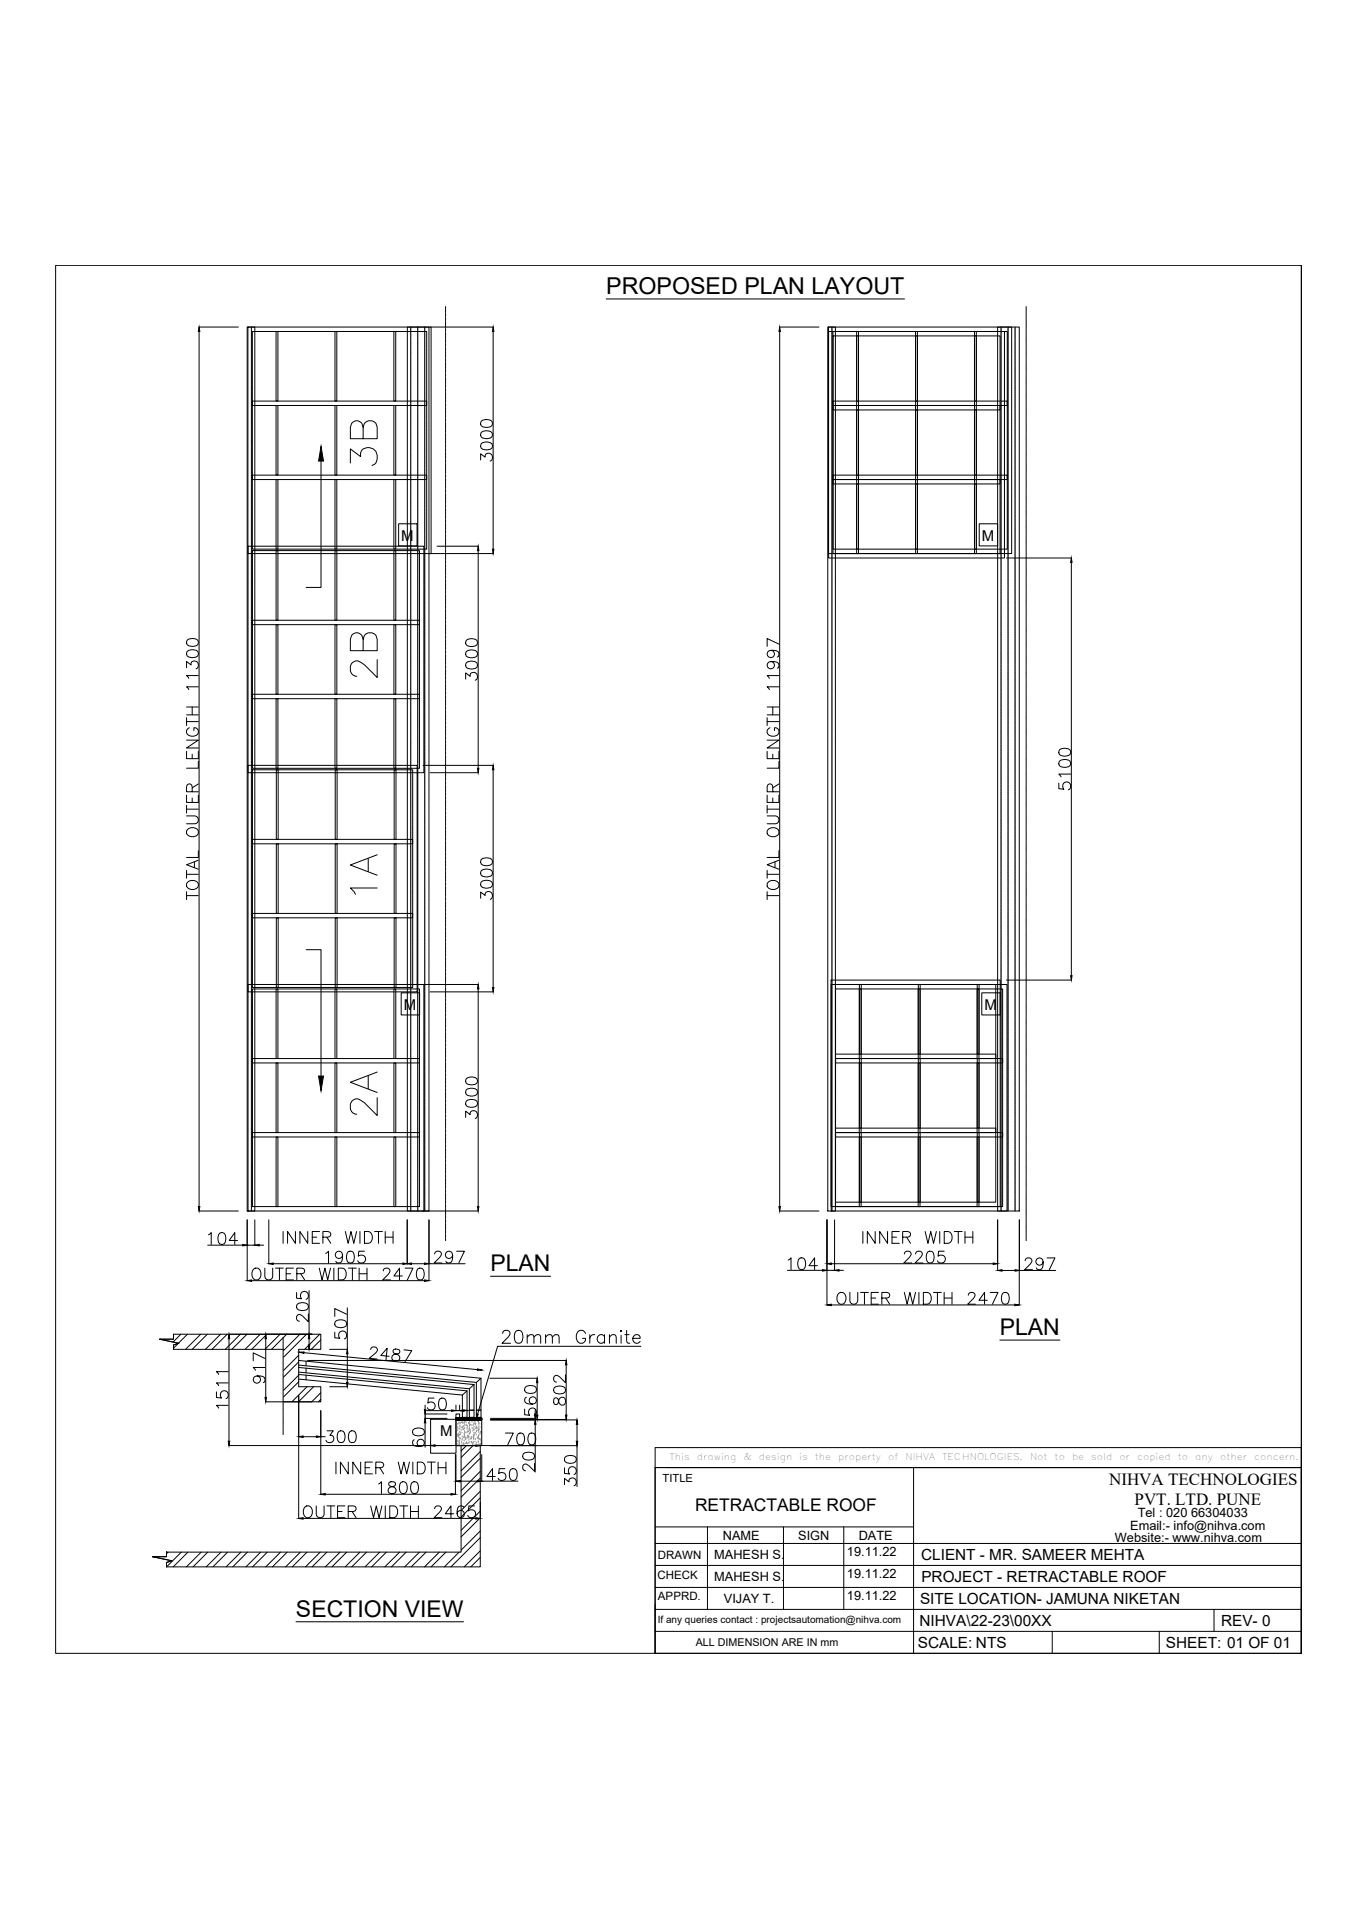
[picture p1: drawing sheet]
<svg xmlns="http://www.w3.org/2000/svg" width="420mm" height="594mm" viewBox="0 0 420 594" stroke-linecap="round" stroke-linejoin="round" font-family="sans-serif">
<defs><g id="words">
<g font-size="13.2">
<text x="118.2" y="145.3" transform="rotate(-90 118.2 145.3)">3B</text>
<text x="118.2" y="211" transform="rotate(-90 118.2 211)">2B</text>
<text x="118.2" y="278.3" transform="rotate(-90 118.2 278.3)">1A</text>
<text x="118.2" y="346.8" transform="rotate(-90 118.2 346.8)">2A</text>
</g>
<text font-size="7.5" x="154.5" y="417.3">20mm Granite</text>
<text font-size="7.2" x="187.8" y="91.1">PROPOSED PLAN LAYOUT</text>
<g font-size="7.1">
<text x="152" y="393.8">PLAN</text>
<text x="309.8" y="413.6">PLAN</text>
<text x="91.7" y="500.8">SECTION VIEW</text>
</g>
<text font-size="5.4" x="215.3" y="468">RETRACTABLE ROOF</text>
<g font-size="5.3">
<text x="343.6" y="460.1">NIHVA TECHNOLOGIES</text>
<text x="351.6" y="466">PVT. LTD. PUNE</text>
</g>
<g font-size="4.8">
<text x="285.4" y="483.2">CLIENT - MR. SAMEER MEHTA</text>
<text x="285.5" y="489.9">PROJECT - RETRACTABLE ROOF</text>
<text x="285.1" y="496.7">SITE LOCATION- JAMUNA NIKETAN</text>
<text x="284.9" y="503.5">NIHVA\22-23\00XX</text>
<text x="378.4" y="503.5">REV- 0</text>
<text x="284.4" y="510.3">SCALE: NTS</text>
<text x="361.3" y="510.3">SHEET: 01 OF 01</text>
</g>
<g font-size="4.6">
<text x="124.3" y="167.5">M</text>
<text x="304.2" y="167.5">M</text>
<text x="125.1" y="312.8">M</text>
<text x="305" y="312.8">M</text>
<text x="136.4" y="444.9">M</text>
</g>
<g font-size="4">
<text x="350.2" y="474">Email:- info@nihva.com</text>
<text x="352.5" y="470">Tel : 020 66304033</text>
<text x="224" y="477.1">NAME</text>
<text x="247.3" y="477.1">SIGN</text>
<text x="266.1" y="477">DATE</text>
<text x="345.5" y="477.6">Website:- www.nihva.com</text>
<text x="221.3" y="482.8">MAHESH S.</text>
<text x="262.4" y="481.9">19.11.22</text>
<text x="221.3" y="489.6">MAHESH S.</text>
<text x="262.4" y="488.7">19.11.22</text>
<text x="224.3" y="496.6">VIJAY T.</text>
<text x="262.4" y="495.5">19.11.22</text>
</g>
<g font-size="3.6">
<text x="203.9" y="482.9">DRAWN</text>
<text x="203.7" y="488.9">CHECK</text>
<text x="203.9" y="495.7">APPRD.</text>
</g>
<text font-size="3.5" x="205.3" y="458.9">TITLE</text>
<text font-size="3.3" x="215.6" y="509.9">ALL DIMENSION ARE IN mm</text>
<text font-size="3.1" x="203.8" y="502.8">If any queries contact : projectsautomation@nihva.com</text>
<g font-size="2.9">
<text x="207.5" y="452.2">This</text>
<text x="215.9" y="452.2">drawing</text>
<text x="230.3" y="452.2">&amp;</text>
<text x="235.2" y="452.2">design</text>
<text x="247.7" y="452.2">is</text>
<text x="252.4" y="452.2">the</text>
<text x="259.7" y="452.2">property</text>
<text x="275.2" y="452.2">of</text>
<text x="280.6" y="452.2">NIHVA</text>
<text x="291.9" y="452.2">TECHNOLOGIES.</text>
<text x="319.2" y="452.2">Not</text>
<text x="326.8" y="452.2">to</text>
<text x="332.2" y="452.2">be</text>
<text x="338.1" y="452.2">sold</text>
<text x="346.8" y="452.2">or</text>
<text x="352.3" y="452.2">copied</text>
<text x="364.9" y="452.2">to</text>
<text x="370.3" y="452.2">any</text>
<text x="378" y="452.2">other</text>
<text x="388.6" y="452.2">concern.</text>
</g>
</g></defs>
<!-- layer: 0 -->
<g fill="none" stroke="#000" stroke-width=".31">
<path d="M17.2 82.2h386v429.9h-386zM403.2 82.2v429.9M61.7 101.3h12.2M61.7 102.7v271M76.6 101.3h2.4v273.8h-2.4zM126.2 101.3h6.7v273.8h-6.7zM133.3 101.3h19.5M152.8 102.7v67.4M241.6 101.3h12.1M241.6 102.7v271M256.5 101.3h2.3v273.8h-2.3zM309.1 101.3h6.7v273.8h-6.7z"/>
<path d="M149.1 137.4a2.79 2.79 0 0 1 3.3 0 1.17 1.17 0 0 1-.5 1.8 3 3 0 0 1-2.8-.4l-.2-.5zM149.1 133.9a2.83 2.83 0 0 1 3.3 0 1.17 1.17 0 0 1-.5 1.8 2.97 2.97 0 0 1-2.8-.4l-.2-.5zM149.1 130.5a2.83 2.83 0 0 1 3.3 0 1.18 1.18 0 0 1-.5 1.7 3 3 0 0 1-2.8-.3l-.2-.6zM99.5 142.8v39.1h-4.6M148.9 142.5v-1.9l1.4 1a1.17 1.17 0 0 1 1.4-1.2 1.17 1.17 0 0 1 .9 1.6l-.2 .5-.5 .3M123.5 162.2h5.7v6.9h-5.7zM133.3 171.5h19.5M135.4 169.2h12.8M148.2 170.5v67.5M303.4 162.2h5.7v6.9h-5.7zM311.9 172.8h20.1M332 174.2v128"/>
<path d="M58 198.3a2.83 2.83 0 0 1 3.3 0 1.19 1.19 0 0 1-.5 1.7 2.97 2.97 0 0 1-2.8-.3l-.2-.5zM144.5 198.3a2.83 2.83 0 0 1 3.3 0 1.19 1.19 0 0 1-.6 1.8 3 3 0 0 1-2.7-.4l-.2-.5zM241.4 199.5l-3.7-1.7v2.4M57.8 206.8v-1.9l1.4 1a1.17 1.17 0 0 1 1.3-1.2 1.17 1.17 0 0 1 1 1.6l-.2 .5-.5 .4M57.8 219h3.7M58 201.8a2.79 2.79 0 0 1 3.3 0 1.19 1.19 0 0 1-.5 1.7 3 3 0 0 1-2.8-.3l-.2-.6zM59.6 219v2.4M61.5 212.7h-3.7l.7 .9M61.5 209.3h-3.7l.7 .8M144.3 210.4v-2l1.4 1.1a1.17 1.17 0 0 1 1.3-1.3 1.17 1.17 0 0 1 .9 1.6l-.1 .6-.6 .3M144.5 205.3a2.83 2.83 0 0 1 3.3 0 1.2 1.2 0 0 1-.6 1.7 3 3 0 0 1-2.7-.3l-.2-.5zM144.5 201.8a2.79 2.79 0 0 1 3.3 0 1.19 1.19 0 0 1-.6 1.8 3 3 0 0 1-2.7-.4l-.2-.5z"/>
<path d="M237.7 219h3.7M238.9 204.9a1.13 1.13 0 0 1 1 1.5 1.13 1.13 0 0 1-1.8 .5 1.13 1.13 0 0 1 .1-1.8 3.2 3.2 0 0 1 3 .3 1.07 1.07 0 0 1-.4 1.6M238.9 201.4a1.13 1.13 0 0 1 1 1.6 1.13 1.13 0 0 1-1.8 .4 1.13 1.13 0 0 1 .1-1.8 3.3 3.3 0 0 1 3 .3 1.09 1.09 0 0 1-.4 1.6M239.4 219v2.4M241.4 212.7h-3.7l.7 .9M241.4 209.3h-3.7l.7 .8M57.8 232.7v2.3h3.7v-2.3M57.8 229.2h3.7l-3.7 2.5h3.7M57.8 222.3v2.4M57.8 223.5h3.7M57.8 221.4h3.7M58.7 225.4a1.34 1.34 0 0 0-.9 1.6 1.34 1.34 0 0 0 1.4 1 1.59 1.59 0 0 0 1.7-.3 1.59 1.59 0 0 0 .4-1.8l-.7-.5h-.5v.9"/>
<path d="M59.6 233.6v1.4M61.5 235.9v2h-3.7M131.1 237.1h21.7M133.2 239.3h15M152.8 238.4v67.5M237.7 232.7v2.3h3.7v-2.3M237.7 229.2h3.7l-3.7 2.5h3.7M237.7 223.5h3.7M237.7 221.4h3.7M237.7 222.3v2.4M238.6 225.4a1.34 1.34 0 0 0-.9 1.6 1.34 1.34 0 0 0 1.4 1 1.59 1.59 0 0 0 1.7-.3 1.59 1.59 0 0 0 .4-1.8l-.7-.5h-.5v.9M239.4 233.6v1.4"/>
<path d="M241.4 235.9v2h-3.7M328.3 235.8a2.79 2.79 0 0 1 3.3 0 1.17 1.17 0 0 1-.6 1.7 3.1 3.1 0 0 1-2.7-.3l-.2-.6zM328.3 232.3a2.84 2.84 0 0 1 3.3 0 1.17 1.17 0 0 1-.6 1.7 2.97 2.97 0 0 1-2.7-.3l-.2-.5zM331.7 239.8h-3.6l.7 .8M57.8 252.7h2.6a1.23 1.23 0 0 1 1.1 1.2 1.23 1.23 0 0 1-1.1 1.3h-2.6M57.8 246.3v2.2h3.7v-2.2M57.8 249.4v2.4M57.8 250.6h3.7M58 257.1a2.11 2.11 0 0 1 3.5 .3 1.9 1.9 0 0 1-1.4 1.8 1.9 1.9 0 0 1-2.1-.7l-.2-.4zM59.6 245.2l-.2-2a.84 .84 0 0 0-1.4 0l-.2 2h3.7M59.6 247.2v1.3M61.5 242.8l-1.9 1.2"/>
<path d="M237.7 252.7h2.6a1.23 1.23 0 0 1 1.1 1.2 1.23 1.23 0 0 1-1.1 1.3h-2.6M237.7 246.3v2.2h3.7v-2.2M237.7 250.6h3.7M237.7 249.4v2.4M238.2 256.7a1.88 1.88 0 0 1 2-.3 1.88 1.88 0 0 1 1.2 1.7 2.08 2.08 0 0 1-3.7 0v-.7zM239.4 245.2l-.1-2a.84 .84 0 0 0-1.4 0l-.2 2h3.7M239.4 247.2v1.3M241.4 242.8l-2 1.2M328.1 242.5v1.8l1.5 .2a1.29 1.29 0 0 1 0-2 1.29 1.29 0 0 1 1.9 .2 1.29 1.29 0 0 1-.5 1.9M57.8 277.4h3.7M57.8 269.6v2.4M57.8 276.2v2.4"/>
<path d="M57.8 270.8h3.7M58 273.4a2.12 2.12 0 0 1 3.5 .4 1.9 1.9 0 0 1-1.4 1.7 1.9 1.9 0 0 1-2.1-.7l-.2-.3zM60.2 267v1.7M61.5 266.5l-3.7 1.4 3.7 1.3M61.5 263.5v2.1h-3.7M148.9 278.2v-1.9l1.4 1.1a1.17 1.17 0 0 1 1.4-1.3 1.17 1.17 0 0 1 .9 1.6l-.2 .5-.5 .4M149.1 273.2a2.83 2.83 0 0 1 3.3 0 1.17 1.17 0 0 1-.5 1.7 2.97 2.97 0 0 1-2.8-.3l-.2-.5zM149.1 269.7a2.83 2.83 0 0 1 3.3 0 1.18 1.18 0 0 1-.5 1.7 3 3 0 0 1-2.8-.3l-.2-.5zM149.1 266.2a2.83 2.83 0 0 1 3.3 0 1.17 1.17 0 0 1-.5 1.8 2.97 2.97 0 0 1-2.8-.4l-.2-.5zM237.7 277.4h3.7M237.7 270.8h3.7M237.7 269.6v2.4"/>
<path d="M237.7 276.2v2.4M238.2 273.1a1.88 1.88 0 0 1 2-.3 1.88 1.88 0 0 1 1.2 1.7 2.07 2.07 0 0 1-3.7 0v-.7zM240.1 267v1.7M241.4 266.5l-3.7 1.4 3.7 1.3M241.4 263.5v2.1h-3.7M94.9 294.2h4.6v39.1M124.3 307.5h5.7v6.9h-5.7zM131.1 304.9h17.1M133.3 307.2h19.5M148.2 306.3v67.4M304.2 307.5h5.7v6.9h-5.7zM311.9 303.6h20.1"/>
<path d="M144.5 337.6a2.83 2.83 0 0 1 3.3 0 1.19 1.19 0 0 1-.6 1.7 3 3 0 0 1-2.7-.3l-.2-.5zM144.5 334.1a2.79 2.79 0 0 1 3.3 0 1.19 1.19 0 0 1-.6 1.7 3 3 0 0 1-2.7-.3l-.2-.5zM144.3 346.1v-1.9l1.4 1a1.17 1.17 0 0 1 1.3-1.2 1.17 1.17 0 0 1 .9 1.6l-.1 .5-.6 .4M144.5 341.1a2.79 2.79 0 0 1 3.3 0 1.19 1.19 0 0 1-.6 1.7 3 3 0 0 1-2.7-.3l-.2-.6zM61.7 375.1h12.2M76.6 377.8v18.9M79 377.8v7.9h-2.4M83.3 377.8v13.7M126.1 377.8v13.7M126.2 377.8v13.7M131.1 375.1h17.1M132.9 377.8v18.9"/>
<path d="M241.6 375.1h12.1M256.2 377.8v26.4M258.6 377.8v15.7h-2.4M309.1 377.8v15.7M315.8 377.8v26.4M315.9 377.8v15.7h11.2M64.4 385.7h10.8M64.6 382.5l.8-.7v3.6M68.1 382a1.17 1.17 0 0 1 1.7 .5 3.1 3.1 0 0 1-.4 2.8 1.19 1.19 0 0 1-1.7-.6 2.95 2.95 0 0 1 .4-2.7zM73.6 384.2h-2.6l1.7-2.4v3.6M78 396.7h53.5M78.8 393a1.68 1.68 0 0 1 1.9 .5 1.68 1.68 0 0 1 0 2.1 1.34 1.34 0 0 1-1.6 .8 1.34 1.34 0 0 1-1-1.3 2.23 2.23 0 0 1 .7-2.1z"/>
<path d="M80.3 385.7h1.4M82.1 392.8v2.6a1.23 1.23 0 0 0 1.2 1.1 1.23 1.23 0 0 0 1.2-1.1v-2.6M84.7 391.4h40.1M85.4 392.8h2.4M86.6 392.8v3.6M87.7 381.5v3.6M88.7 394.5h1.4M90.9 392.8h-2.2v3.6h2.2M91.5 381.5v3.6l-2.4-3.6v3.6M92 394.5l2.1-.1a.85 .85 0 0 0 0-1.4l-2.1-.2v3.6M93.2 394.5l1.2 1.9M95.4 381.5v3.6l-2.5-3.6v3.6"/>
<path d="M95.8 399.8v13.5M96.8 383.2h1.3M98.9 392.8l.9 3.6 .9-3.6 .8 3.6 .9-3.6M99 381.5h-2.2v3.6h2.2M100.1 383.2l2-.2a.84 .84 0 0 0 0-1.4l-2-.1v3.6M100.9 388.2l.9-.7v3.7M101.3 383.2l1.2 1.9M103.4 392.8v3.6M104.8 392.8h1.3a1.95 1.95 0 0 1 1.2 1.8 1.95 1.95 0 0 1-1.2 1.8h-1.3zM106.1 388.8a1.13 1.13 0 0 1-1.5 .9 1.13 1.13 0 0 1-.5-1.8 1.13 1.13 0 0 1 1.9 .2 3.3 3.3 0 0 1-.4 2.9 1.07 1.07 0 0 1-1.5-.3M107 381.5l.9 3.6 .9-3.6 .8 3.6 .9-3.6M107.9 387.7a1.2 1.2 0 0 1 1.7 .5 3 3 0 0 1-.3 2.8 1.17 1.17 0 0 1-1.8-.5 3 3 0 0 1 .4-2.8z"/>
<path d="M108 392.8h2.4M109.2 392.8v3.6M111.3 394.5h2.4M111.3 392.8v3.6M111.5 381.5v3.6M112.9 381.5h1.2a1.95 1.95 0 0 1 1.3 1.8 1.95 1.95 0 0 1-1.3 1.8h-1.2zM112.9 387.5h-1.7l-.2 1.6a1.29 1.29 0 0 1 2 0 1.29 1.29 0 0 1-.3 1.9 1.29 1.29 0 0 1-1.9-.5M113.7 392.8v3.6M116.1 381.5h2.4M117.3 381.5v3.6M118.7 393.7l.4-.7 1-.2a.89 .89 0 0 1 .6 1.4l-2.1 2.2h2.4M119.4 383.2h2.4"/>
<path d="M119.4 381.5v3.6M121.8 381.5v3.6M124.7 395.2h-2.7l1.8-2.4v3.6M125.5 392.8h2.5l-1.8 3.6M127.5 391.4h4M129.5 393a1.19 1.19 0 0 1 1.8 .5 2.97 2.97 0 0 1-.4 2.8 1.19 1.19 0 0 1-1.7-.6 3.1 3.1 0 0 1 .3-2.7zM132.9 391.4h11.2M134.7 388.4l.2-.5a1.17 1.17 0 0 1 1.7 0 1.15 1.15 0 0 1-.4 1.6l-1.7 1.7h2.4M140.3 388.8a1.14 1.14 0 0 1-1.6 .9 1.14 1.14 0 0 1-.5-1.7 1.14 1.14 0 0 1 1.9 .1 3.2 3.2 0 0 1-.4 2.9 1.05 1.05 0 0 1-1.5-.3M141.5 387.5h2.4l-1.7 3.7M152 395.3h18.6M244 393.5h10.9"/>
<path d="M244.2 390.3l.9-.7v3.7M247.7 389.8a1.19 1.19 0 0 1 1.7 .5 2.97 2.97 0 0 1-.3 2.8 1.17 1.17 0 0 1-1.7-.5 3 3 0 0 1 .3-2.8zM253.3 392h-2.6l1.7-2.4v3.7M257.6 391.4h50.2M260 393.5h1.3M267.4 381.5v3.6M271.2 381.5v3.6l-2.5-3.6v3.6M275 381.5v3.6l-2.4-3.6v3.6M276.4 383.2h1.4M278.7 381.5h-2.3v3.6h2.3M279.7 383.2l2.1-.2a.85 .85 0 0 0 0-1.4l-2.1-.1v3.6M280.2 388.4l.4-.7 1-.2a.88 .88 0 0 1 .5 1.4l-2.1 2.3h2.5"/>
<path d="M280.9 383.2l1.2 1.9M283.7 388.4l.3-.7 1.1-.2a.88 .88 0 0 1 .5 1.4l-2.1 2.3h2.5M286.7 381.5l.8 3.6 .9-3.6 .9 3.6 .8-3.6M287.5 387.7a1.19 1.19 0 0 1 1.8 .5 3 3 0 0 1-.4 2.8 1.17 1.17 0 0 1-1.7-.5 2.97 2.97 0 0 1 .3-2.8zM291.2 381.5v3.6M292.6 381.5h1.2a1.95 1.95 0 0 1 1.2 1.8 1.95 1.95 0 0 1-1.2 1.8h-1.2zM292.6 387.5h-1.8l-.1 1.6a1.29 1.29 0 0 1 1.9 0 1.29 1.29 0 0 1-.2 1.9 1.29 1.29 0 0 1-1.9-.5M295.7 381.5h2.4M296.9 381.5v3.6M299 383.2h2.4M299 381.5v3.6M301.4 381.5v3.6"/>
<path d="M310.5 393.5h4M317.7 390.5l.3-.7 1-.2a.9 .9 0 0 1 .6 1.4l-2.1 2.3h2.4M323.2 390.8a1.13 1.13 0 0 1-1.5 1 1.13 1.13 0 0 1-.5-1.8 1.13 1.13 0 0 1 1.8 .2 3.3 3.3 0 0 1-.3 2.9 1.09 1.09 0 0 1-1.6-.3M324.4 389.6h2.5l-1.8 3.7M56 413.3l-2.2 2.3M58.1 413.3l-4.3 4.3M62.2 413.3l-4.7 4.6M64.2 413.3l-4.6 4.6M68.3 413.3l-4.7 4.6M70.4 413.3l-4.7 4.6M70.9 413.3h25.8M71 414.6v31.8"/>
<path d="M74.5 413.3l-4.7 4.6M76.5 413.3l-4.6 4.6M80.6 413.3l-4.7 4.6M82.3 414.6v18.2M82.7 413.3l-4.7 4.6M86.8 413.3l-4.7 4.6M87.9 417.9h-34.1v-1.3l1.6-.5-6-1.3h4.4v-1.5h45.6v4.6h-6.8v11.6h6.8v4.7h-11.5M88.8 413.3l-4.7 4.6M91.9 400.4v1.7l1.6 .2a1.29 1.29 0 0 1-.1-2 1.29 1.29 0 0 1 2 .3 1.29 1.29 0 0 1-.6 1.8M92.1 404a2.79 2.79 0 0 1 3.3 0 1.17 1.17 0 0 1-.6 1.8 2.97 2.97 0 0 1-2.7-.4l-.2-.5zM92.6 419.8l-4.7 4.7M92.8 418.7v.1"/>
<path d="M92.9 413.3l-5 5M94.2 419l53.7 5.2M95 413.3l-7.1 7.1M95.5 407v2.4l-1.7-1.7a1.1 1.1 0 0 0-1.7-.2l-.2 1 .3 .6 .6 .1M95.7 417.9h1M95.8 414.6v2M99.1 413.3l-4.7 4.6M99.4 415l-3 2.9M103.7 412.6v1.8l1.6 .1a1.29 1.29 0 0 1 0-1.9 1.29 1.29 0 0 1 1.9 .2 1.29 1.29 0 0 1-.5 1.9M103.9 409.3a2.85 2.85 0 0 1 3.3 0 1.19 1.19 0 0 1-.5 1.8 2.97 2.97 0 0 1-2.8-.4l-.2-.5zM107.4 407.1l-3.7-1.8v2.5M107.6 405.1v12.8h-5.5"/>
<path d="M107.6 419.3v8.8M114.9 418l.4-.7 1-.1a.9 .9 0 0 1 .4 1.5l-2.3 2 2.4 .3M122 418a.74 .74 0 0 0 .2 1.2 1.51 1.51 0 0 1 1.6 1.7 1.27 1.27 0 0 1-1.5 .6 1.27 1.27 0 0 1-.8-1.3 1.71 1.71 0 0 1 1.8-.9 .73 .73 0 0 0 .5-1.2l-1.2-.3zM125.2 418.1l2.4 .2-2.1 3.5M198.6 417h-44.4l-6.2 21M257.6 404.2h56.8M259.7 400.8a1.34 1.34 0 0 1 1.5-.4 1.34 1.34 0 0 1 .9 1.3 1.6 1.6 0 0 1-.3 1.7 1.6 1.6 0 0 1-1.8 .4 2.26 2.26 0 0 1-.3-3zM263.3 400.3v2.6a1.23 1.23 0 0 0 1.3 1.1 1.23 1.23 0 0 0 1.2-1.1v-2.6M266.6 400.3h2.5M267.9 400.3v3.7M269.9 402.1h1.4M272.2 400.3h-2.3v3.7h2.3"/>
<path d="M273.2 402.1l2.1-.2a.85 .85 0 0 0 0-1.4l-2.1-.2v3.7M274.5 402.1l1.2 1.9M280.2 400.3l.9 3.7 .8-3.7 .9 3.7 .9-3.7M284.7 400.3v3.7M286.1 400.3h1.2a1.95 1.95 0 0 1 1.3 1.8 1.95 1.95 0 0 1-1.3 1.9h-1.2zM289.2 400.3h2.5M290.5 400.3v3.7M292.5 402.1h2.5M292.5 400.3v3.7M295 400.3v3.7M300 401.2l.4-.7 1-.2a.9 .9 0 0 1 .5 1.4l-2.1 2.3h2.5M305.9 402.7h-2.6l1.8-2.4v3.7"/>
<path d="M306.8 400.3h2.4l-1.7 3.7M309.8 415.1h18.6M310.8 400.5a1.17 1.17 0 0 1 1.7 .5 3 3 0 0 1-.3 2.8 1.2 1.2 0 0 1-1.7-.5 3 3 0 0 1 .3-2.8zM67.1 431.1v1.8l1.5 .1a1.29 1.29 0 0 1 0-1.9 1.29 1.29 0 0 1 1.9 .2 1.29 1.29 0 0 1-.5 1.9M70.7 435.3h-3.6l.7 .9M70.7 428.3h-3.6l.7 .9M70.7 424.9h-3.6l.7 .8M79.7 426.2a1.14 1.14 0 0 1 1 1.5 1.14 1.14 0 0 1-1.8 .5 1.14 1.14 0 0 1 .1-1.9 3.3 3.3 0 0 1 2.9 .4 1.06 1.06 0 0 1-.3 1.6M82.1 423.6h-3.6l.7 .8M82.1 420.8l-3.6-1.8v2.5M82.3 434.2h14.4M92.6 421.4l56.4 5.5-1.4 1.3"/>
<path d="M92.6 432.3v38M92.6 425.9l-4.7 4.7M92.6 421.8l-4.7 4.7M92.6 428l-4.7 4.7M92.6 427.2l50.7 4.9M92.6 425.7l52.1 5.1M92.6 425l52.8 5.2M92.6 423.6l54.3 5.3M92.6 422.8l55 5.4M94.8 421.6v1.4M94.8 423.8v1.4M94.8 425.9v1.5"/>
<path d="M95.1 429.5l-4.7 4.7M95.3 421.4h80.2M97.2 429.5l-4.7 4.7M99.4 436.9v26M99.4 431.4l-2.8 2.8M99.4 433.4l-.8 .8M102.1 429.5h5.5M120.6 420.1l-2.6-.3 2-2.2-.4 3.6M131.7 435.2v1.4M132.2 436.9h7.7M133.4 439.6h7.9v10.5h-7.9zM134.5 433h-1.8l-.1 1.6a1.29 1.29 0 0 1 1.9 0 1.29 1.29 0 0 1-.2 1.9 1.29 1.29 0 0 1-1.9-.5"/>
<path d="M136.4 433.2a1.17 1.17 0 0 1 1.7 .5 3 3 0 0 1-.3 2.8 1.2 1.2 0 0 1-1.8-.5 3 3 0 0 1 .4-2.8zM138.5 438h-6.8v1.3h6.8M141.3 438h1.1v1.8h6.9v8h-8zM141.3 435.2v1.7M141.3 439.8h1.1M141.3 436.9h1.1M141.3 439.7h.1M141.3 439.4h.1M141.3 439.6h.1M141.3 439.8h.1M141.4 439.5h.1M141.4 439.3l-.1 .1"/>
<path d="M141.4 439.4h.1M141.4 439.7h.1M141.4 439.6h.1M141.4 439.5l-.1 .1M141.5 439.5h.1M141.5 439.7h-.1M141.5 439.4h.1M141.5 439.6h.1M141.5 439.3l-.2 .3M141.5 439.8h.1M141.6 439.4l-.3 .2M141.6 439.4h.1"/>
<path d="M141.6 439.6h.1M141.6 439.8h-.1M141.6 439.7h.1M141.6 439.3h.1M141.7 439.5h.1M141.7 439.7h.1M141.7 439.3l-.4 .5M141.7 439.6h.1M141.7 439.8h.1M141.8 439.4h.1M141.8 439.4l-.5 .4M141.8 439.3l-.1 .1"/>
<path d="M141.8 439.6h.1M141.8 439.3v.1M141.8 439.7h.1M141.9 439.7h.1M141.9 439.6h.1M141.9 439.4l-.4 .4M141.9 439.3h.1M141.9 439.8h.1M141.9 439.5h.1M141.9 439.7l-.1 .1M142 439.6h.1M142 439.4h.1"/>
<path d="M142 439.8h.1M142 439.5h.1M142 439.4l-.1 .1M142 439.3l-.5 .5M142.1 439.5h.1M142.1 439.8h.1M142.1 439.3l-.5 .5M142.1 439.7l-.1 .1M142.1 439.4h.1M142.1 439.7h.1M142.1 439.7v.1M142.1 439.5v.1"/>
<path d="M142.2 439.4h.1M142.2 439.6h.1M142.2 439.5h.1M142.2 439.7l-.1 .1M142.2 439.3l-.4 .5M142.3 439.8h.1M142.3 439.4h.1M142.3 439.7h.1M142.3 439.3l-.1 .1M142.3 439.6h.1M142.3 439.3l-.4 .4M142.4 439.6h.1"/>
<path d="M142.4 439.4h-.1M142.4 439.3h.1M142.4 439.5h.1M142.4 439.7h.1M142.4 439.4h.1M142.4 439.3h6.9v.5h-6.9zM142.4 439.3l-.5 .5M142.4 435.2v1.7M142.4 439.8h.1M142.5 439.5h.1M142.5 439.4h.1M142.5 439.7h.1"/>
<path d="M142.5 439.3h6.7v.4h-6.7zM142.5 439.6h.1M142.5 439.8h.1M142.6 439.4h.1M142.6 439.7h.1M142.6 439.3l-.5 .4M142.6 439.5h.1M142.6 439.4l-.1 .1M142.6 439.6h.1M142.6 439.3h.1M142.6 439.8h.1M142.6 439.5v.1"/>
<path d="M142.7 439.7h.1M142.7 439.5h.1M142.7 439.4h.1M142.7 439.6h.1M142.7 439.3l-.5 .5M142.7 439.8h.1M142.7 439.4v.1M142.7 439.3v.1M142.8 439.6h.1M142.8 439.8h.1M142.8 439.5h.1M142.8 439.3l-.5 .5"/>
<path d="M142.8 439.7l-.1 .1M142.8 439.4h.1M142.8 439.7v.1M142.8 439.7h.1M142.9 439.5h.1M142.9 439.7h.1M142.9 439.3l-.5 .5M142.9 439.6l-.1 .1M142.9 439.6h.1M142.9 439.8h.1M142.9 439.7l-.1 .1M142.9 439.4h.1"/>
<path d="M143 439.5h.1M143 439.8h.1M143 439.7h.1M143 439.4h.1M143 439.3l-.5 .5M143 439.6h.1M143.1 439.7h.1M143.1 439.4h.1M143.1 439.4l-.5 .4M143.1 439.6h.1M143.1 439.3h.1M143.1 439.6h-.1"/>
<path d="M143.1 439.5h.1M143.1 439.7h-.1M143.2 439.6h.1M143.2 439.8h.1M143.2 439.5h.1M143.2 439.3v.1M143.2 439.4h.1M143.2 439.7h.1M143.2 439.3l-.4 .4M143.3 439.4h.1M143.3 436.8h1.4v2.2h-1.4zM143.3 432.1v4.7"/>
<path d="M143.3 439.6h.1M143.3 439.7h.1M143.3 439.5h.1M143.3 439.4l-.4 .4M143.3 439.6v.1M143.4 439.8h.1M143.4 439.5h.1M143.4 439.7h.1M143.4 439.4h.1M143.4 439.6h.1M143.4 439.3l-.1 .1M143.4 439.4v.1"/>
<path d="M143.4 439.3l-.4 .5M143.5 439.4h.1M143.5 439.6h.1M143.5 439.3l-.5 .5M143.5 439.7l-.1 .1M143.5 439.7h.1M143.6 439.5h.1M143.6 439.5l-.1 .1M143.6 439.7h.1M143.6 439.7h-.1M143.6 439.4h.1M143.6 439.6h.1"/>
<path d="M143.6 439.8h.1M143.6 439.7v.1M143.7 439.4h.1M143.7 439.3l-.5 .5M143.7 439.6h.1M143.7 439.8h.1M143.7 439.5h.1M143.7 439.7h.1M143.8 439.7h.1M143.8 439.4h.1M143.8 436.9h1.4M143.8 439.3h.1"/>
<path d="M143.8 439.6h.1M143.8 439.5h.1M143.9 439.6h.1M143.9 439.8h.1M143.9 439.3l-.5 .5M143.9 439.7h.1M143.9 439.4h.1M144 439.5h.1M144 439.7h.1M144 439.3l-.5 .5M144 439.4h.1M144 439.6h.1"/>
<path d="M144.1 439.3h.1M144.1 439.5h.1M144.1 439.8h.1M144.1 439.7l-.1 .1M144.1 439.7h.1M144.1 439.6h.1M144.1 439.3l-.5 .5M144.2 439.7h.1M144.2 439.4l-.1 .1M144.2 439.4h.1M144.2 439.6h.1M144.2 439.8h.1"/>
<path d="M144.2 439.5h.1M144.2 439.3l-.5 .5M144.2 439.7v.1M144.3 439.4h.1M144.3 439.5l-.1 .1M144.3 439.5h.1M144.3 439.7h.1M144.3 439.6h.1M144.3 439.3l-.5 .5M144.4 439.4h.1M144.4 439.6h.1M144.4 439.3l-.5 .5"/>
<path d="M144.4 439.4l-.1 .1M144.4 439.8h.1M144.4 439.5h.1M144.5 439.6h.1M144.5 439.7h.1M144.5 439.4l-.4 .4M144.5 439.3h.1M144.5 439.5h.1M144.6 439.7h.1M144.6 439.6h.1M144.6 439.8h.1M144.6 439.3l-.1 .1"/>
<path d="M144.6 439.5h.1M144.6 439.5h-.1M144.6 439.4h.1M144.6 439.3l-.5 .5M144.7 439.6h.1M144.7 439.8h.1M144.7 439.5h.1M144.7 439.3v.1M144.7 439.4h.1M144.7 439.7h.1M144.7 430.8v6M144.7 430.8l-1.4 1.3"/>
<path d="M144.7 439.3l-.4 .4M144.8 439.6h.1M144.8 439.3h.1M144.8 439.8h.1M144.8 439.5h.1M144.8 439.7l-.1 .1M144.8 439.7h.1M144.8 439.4l-.1 .1M144.8 439.4h.1M144.9 439.8h.1M144.9 439.5l-.1 .1M144.9 439.5h.1"/>
<path d="M144.9 439.4l-.1 .1M144.9 439.4h.1M144.9 439.3l-.6 .5M144.9 439.6h.1M144.9 439.7v.1M144.9 439.3l-.5 .5M144.9 439.7h.1M145 439.6l-.3 .1M145 439.5h.1M145 439.7l-.1 .1M145 439.7h.1M145 439.5l-.1 .1"/>
<path d="M145 439.4h.1M145 439.6h.1M145.1 439.5h.1M145.1 439.7l-.1 .1M145.1 439.5h-.1M145.1 439.4h.1M145.1 439.6h.1M145.1 439.3l-.5 .5M145.1 439.6h-.1M145.1 439.8h.1M145.1 439.7h.1M145.1 439.3v.1"/>
<path d="M145.2 439.4h.1M145.2 439.6h.1M145.2 439.7h.1M145.2 439.3l-.2 .2M145.2 439.3h.1M145.2 439.5h.1M145.3 439.7h.1M145.3 439.4h.1M145.3 439.3l-.5 .5M145.3 439.6h.1M145.3 439.8h.1M145.3 439.5l-.1 .1"/>
<path d="M145.3 439.5h.1M145.3 439.4l-.4 .4M145.3 439.6v.1M145.4 439.6h.1M145.4 439.5h.1M145.4 439.8h.1M145.4 439.4h.1M145.4 439.7h.1M145.4 436.8h1.5v2.2h-1.5zM145.5 439.5h.1M145.5 439.7h.1M145.5 439.4l-.4 .4"/>
<path d="M145.5 439.6h.1M145.5 439.3h.1M145.5 439.8h.1M145.5 439.4h.1M145.6 439.6h.1M145.6 439.8h.1M145.6 439.5h.1M145.6 439.4l-.1 .1M145.6 439.7l-.1 .1M145.6 439.4h.1M145.6 439.7h.1M145.6 439.3v.1"/>
<path d="M145.6 439.3l-.5 .5M145.6 439.7v.1M145.7 439.4h.1M145.7 439.6h.1M145.7 439.5h.1M145.7 439.7l-.1 .1M145.7 439.7h.1M145.7 439.5l-.1 .1M145.7 439.3l-.4 .5M145.8 439.6h.1M145.8 439.8h.1M145.8 439.5h.1"/>
<path d="M145.8 439.7l-.1 .1M145.8 439.4h.1M145.8 439.3l-.4 .5M145.9 439.4h.1M145.9 439.7h.1M145.9 439.3l-.5 .5M145.9 439.6h.1M146 439.3h.1M146 439.5h.1M146 439.4h.1M146 439.7h.1M146 439.3l-.3 .4"/>
<path d="M146 439.6h.1M146 439.8h.1M146.1 439.3l-.1 .1M146.1 439.4h.1M146.1 439.6h.1M146.1 439.5h.1M146.1 439.8h.1M146.1 439.7h.1M146.2 439.6h.1M146.2 439.7h.1M146.2 439.3l-.5 .4M146.2 439.5h.1"/>
<path d="M146.2 439.8h.1M146.3 439.4h.1M146.3 439.6h.1M146.3 439.3l-.1 .1M146.3 439.8h.1M146.3 439.5h.1M146.3 439.4l-.1 .1M146.3 439.7h.1M146.3 439.3l-.5 .5M146.4 439.5h.1M146.4 439.3l-.5 .5M146.4 439.7l-.1 .1"/>
<path d="M146.4 439.7h.1M146.4 439.4h.1M146.4 439.6h.1M146.4 439.5v.1M146.5 439.4h.1M146.5 439.7h.1M146.5 439.6h.1M146.5 439.5h.1M146.5 439.8h.1M146.5 439.7h-.1M146.5 439.4l-.4 .4M146.5 439.3l-.5 .5"/>
<path d="M146.6 439.5h.1M146.6 439.8h.1M146.6 439.7h.1M146.6 439.4h.1M146.6 439.4h-.1M146.6 439.6h.1M146.7 439.4h.1M146.7 439.6h.1M146.7 439.5h.1M146.7 439.7h.1M146.7 439.8h.1M146.7 439.3l-.5 .5"/>
<path d="M146.8 439.7h.1M146.8 439.4h.1M146.8 439.6h.1M146.8 439.8h.1M146.8 439.5h.1M146.8 439.3l-.4 .4M146.8 439.4v.1M146.9 439.6h.1M146.9 439.4h.1M146.9 428.9v7.9h-1.5v-6.6M146.9 428.9l-1.5 1.3M146.9 439.7h.1"/>
<path d="M146.9 439.4l-.4 .4M146.9 439.3h.1M146.9 439.5h.1M146.9 439.8h.1M146.9 439.7v.1M147 439.5h.1M147 439.7h.1M147 439.6h.1M147 439.8h.1M147 439.4v.1M147 439.4h.1M147 439.3l-.5 .5"/>
<path d="M147.1 439.4h.1M147.1 439.6l-.3 .2M147.1 439.6h.1M147.1 439.8h.1M147.1 439.5l-.1 .1M147.1 439.5h.1M147.1 439.7l-.1 .1M147.1 439.7h.1M147.1 439.6l-.1 .1M147.1 439.5v.1M147.2 439.5h.1M147.2 439.7h.1"/>
<path d="M147.2 439.4h.1M147.2 439.6h.1M147.2 439.3l-.6 .5M147.2 439.3l-.1 .2M147.3 439.6h.1M147.3 439.8h-.1M147.3 439.8h.1M147.3 439.5h.1M147.3 439.4h.1M147.3 439.6h-.1M147.3 439.7h.1M147.4 439.7l-.1 .1"/>
<path d="M147.4 439.7h.1M147.4 439.4l-.5 .4M147.4 439.3h.1M147.4 439.6h.1M147.4 439.5h.1M147.4 439.8h.1M147.5 439.8h.1M147.5 439.5h.1M147.5 439.7h.1M147.5 439.4h.1M147.5 439.3l-.5 .5M147.5 439.6h.1"/>
<path d="M147.5 439.3v.1M147.6 439.7h.1M147.6 439.4h.1M147.6 439.4l-.4 .3M147.6 439.6l-.1 .1M147.6 439.6h.1M147.6 436.8h1.4v2.2h-1.4zM147.6 439.5h.1M147.6 439.3h.1M147.7 439.5h.1M147.7 439.8h.1M147.7 439.7l-.1 .1"/>
<path d="M147.7 439.6h.1M147.7 439.4h.1M147.7 439.3l-.5 .5M147.7 439.4v.1M147.8 439.4h.1M147.8 439.6h.1M147.8 439.8h.1M147.8 439.5h.1M147.8 439.3l-.4 .4M147.8 439.7h.1M147.8 439.7v.1M147.9 439.5l-.1 .1"/>
<path d="M147.9 439.5h.1M147.9 439.7h.1M147.9 439.7v.1M147.9 439.4h.1M148 439.6h.1M148 439.3l-.6 .5M148 439.4h.1M148 439.8h.1M148 439.5h.1M148 439.7h.1M148 439.3v.1M148 439.4l-.5 .4"/>
<path d="M148.1 439.7h.1M148.1 439.4h.1M148.1 439.6h.1M148.1 439.3h.1M148.1 439.5h.1M148.2 439.4h.1M148.2 439.3l-.5 .5M148.2 439.6h.1M148.2 439.8h.1M148.2 439.5h.1M148.2 439.7h.1M148.2 439.4l-.4 .4"/>
<path d="M148.3 439.5h.1M148.3 439.8h.1M148.3 439.4h.1M148.3 439.7h.1M148.3 439.6h.1M148.4 439.6h.1M148.4 439.4l-.5 .4M148.4 439.3h.1M148.4 439.8h.1M148.4 439.7l-.1 .1M148.4 439.7h.1M148.4 439.5h.1"/>
<path d="M148.4 439.4h.1M148.5 439.5h.1M148.5 439.4l-.1 .1M148.5 439.4h.1M148.5 439.7h.1M148.5 439.3l-.5 .5M148.5 439.6h.1M148.5 439.8h.1M148.5 439.3l-.4 .5M148.5 439.7v.1M148.6 439.4h.1M148.6 439.5h.1"/>
<path d="M148.6 439.7l-.1 .1M148.6 439.7h.1M148.6 439.5l-.1 .1M148.6 439.4l-.1 .1M148.6 439.6h.1M148.6 439.8h.1M148.6 439.7v.1M148.7 439.4h.1M148.7 439.6h.1M148.7 439.3l-.5 .5M148.7 439.5h.1M148.7 439.8h.1"/>
<path d="M148.7 439.7h.1M148.8 439.7h.1M148.8 439.3l-.4 .5M148.8 439.4h.1M148.8 439.6h.1M148.8 439.4h-.1M148.8 439.3h.1M148.8 439.5h.1M148.8 439.8l.4-.5-.5 .5M148.9 439.5h.1M148.9 439.7h.1M148.9 439.4h.1"/>
<path d="M148.9 439.3l-.4 .4M148.9 439.6h.1M148.9 439.8h.1M148.9 439.3v.1M149 439.5h.1M149 439.8h.1M149 439.7h.1M149 439.4h.1M149 439.6h.1M149 426.9v9.9h-1.4v-8.6M149 439.3l-.4 .4M149.1 439.7h.1"/>
<path d="M149.1 439.4l-.1 .1M149.1 439.3h.1M149.1 439.8h.1M149.1 439.5l-.1 .1M149.1 439.5h.1M149.1 439.6h.1M149.1 439.3l-.5 .5M149.2 439.6h.1M149.2 439.8h-.1M149.2 439.5h.1M149.2 439.8h.1M149.2 439.4l-.1 .1"/>
<path d="M149.2 439.4h.1M149.2 439.7h.1M149.2 439.3v.1M149.2 439.7v.1M149.3 439.4h.1M149.3 439.5l-.4 .3M149.3 439.6l-.3 .2M149.3 439.7l-.1 .1M149.3 439.8h-.1M149.3 424.2v.1M151.8 426.9h14.7M151.9 439.7h23.6"/>
<path d="M152 439.8h26.8M152 439.3h13.9l-.1 .5M162.6 436.5v1.7l1.5 .2a1.29 1.29 0 0 1 0-2 1.29 1.29 0 0 1 1.9 .3 1.29 1.29 0 0 1-.5 1.8M162.7 429.7a2.83 2.83 0 0 1 3.3 0 1.2 1.2 0 0 1-.5 1.7 3 3 0 0 1-2.8-.3l-.1-.6zM163.1 432.8a1.07 1.07 0 0 0-.4 1.6 2.83 2.83 0 0 0 3.3 0 1.13 1.13 0 0 0-.5-1.7 1.13 1.13 0 0 0-1.5 .8 1.13 1.13 0 0 0 1 1.4M165.8 436.6v1.4M166.4 428.3v10M171.7 433.1a1.37 1.37 0 0 0 .4 1.9h.3a2 2 0 0 0 .9-1.7 1.01 1.01 0 0 1 1.1-.5 1.01 1.01 0 0 1 .8 .9v.7a1.05 1.05 0 0 1-1.1 .9 1.05 1.05 0 0 1-1-1.1l-.2-.7a.73 .73 0 0 0-1.2-.4zM171.7 429.8a2.85 2.85 0 0 1 3.3 0 1.2 1.2 0 0 1-.5 1.8 3.1 3.1 0 0 1-2.8-.4l-.1-.5zM175.2 425.8v2.5l-1.7-1.8a1.15 1.15 0 0 0-1.6-.3l-.3 .5v.7l.3 .5 .5 .2M175.4 422.7v15.6M70.9 447.7h76.5"/>
<path d="M93.9 445h4.1M99.4 445h1.4M101.3 443.2h2l-1.1 1.4a1.17 1.17 0 0 1 1.3 1.3 1.17 1.17 0 0 1-1.6 .9l-.6-.1-.3-.6M104.1 452.9v3.6M105 443.4a1.17 1.17 0 0 1 1.7 .5 2.97 2.97 0 0 1-.3 2.8 1.19 1.19 0 0 1-1.8-.6 3 3 0 0 1 .4-2.7zM107.9 452.9v3.6l-2.4-3.6v3.6M108.5 443.4a1.17 1.17 0 0 1 1.7 .5 3.1 3.1 0 0 1-.3 2.8 1.19 1.19 0 0 1-1.8-.6 2.95 2.95 0 0 1 .4-2.7zM111.7 452.9v3.6l-2.4-3.6v3.6M113.1 454.6h1.4M115.4 452.9h-2.3v3.6h2.3M116.4 454.6l2.1-.2a.84 .84 0 0 0 0-1.4l-2.1-.1v3.6M117.3 459.7l.9-.7v3.6"/>
<path d="M117.7 454.6l1.2 1.9M120.6 459.1a.73 .73 0 0 0 .4 1.3 1.51 1.51 0 0 1 1.7 1.5 1.27 1.27 0 0 1-1.4 .7 1.27 1.27 0 0 1-1-1.2 1.68 1.68 0 0 1 1.7-1 .73 .73 0 0 0 .4-1.3l-.6-.1zM123.4 452.9l.9 3.6 .8-3.6 .9 3.6 .9-3.6M124.3 459.1a1.17 1.17 0 0 1 1.7 .6 2.97 2.97 0 0 1-.3 2.7 1.19 1.19 0 0 1-1.8-.5 3 3 0 0 1 .4-2.8zM127.7 459.1a1.18 1.18 0 0 1 1.8 .6 3.1 3.1 0 0 1-.4 2.7 1.19 1.19 0 0 1-1.7-.5 3 3 0 0 1 .3-2.8zM127.9 452.9v3.6M128 442.8a2.85 2.85 0 0 1 3.3 0 1.19 1.19 0 0 1-.5 1.8 2.97 2.97 0 0 1-2.8-.4l-.2-.5zM128.4 446a1.08 1.08 0 0 0-.4 1.5 2.85 2.85 0 0 0 3.3 0 1.14 1.14 0 0 0-.5-1.6 1.14 1.14 0 0 0-1.5 .7 1.14 1.14 0 0 0 1 1.4M129.3 452.9h1.2a1.95 1.95 0 0 1 1.3 1.8 1.95 1.95 0 0 1-1.3 1.8h-1.2zM131.7 440.7v7.6M132.4 452.9h2.5M133.4 447.4v.3"/>
<path d="M133.7 452.9v3.6M135.7 454.6h2.5M135.7 452.9v3.6M138.2 452.9v3.6M141.1 450.5v12.4M141.3 450.5v8.3M142.7 458.8h5.2M142.9 447.7v33.1h-91.3M144.4 447.8l-1.5 1.6M146.5 447.8l-3.6 3.6M148.8 447.8v37.5h-97.2M148.8 447.4v.3h17.4"/>
<path d="M148.8 449.6l-5.9 5.9M148.8 455.8l-5.9 5.9M148.8 451.7l-5.9 5.9M148.8 457.8l-5.9 5.9M149.3 450.5v8.3M149.3 458.8h11.2M152 447.8h26.8v12.6M153.5 457.3h-2.6l1.7-2.4v3.7M156.4 454.9h-1.7l-.2 1.6a1.29 1.29 0 0 1 2-.1 1.29 1.29 0 0 1-.3 2 1.29 1.29 0 0 1-1.9-.5M156.6 443.9h2.4l-1.7 3.6M158.3 455.1a1.2 1.2 0 0 1 1.8 .5 3 3 0 0 1-.4 2.8 1.19 1.19 0 0 1-1.7-.5 3 3 0 0 1 .3-2.8zM160.6 444a1.19 1.19 0 0 1 1.7 .6 2.98 2.98 0 0 1-.3 2.7 1.18 1.18 0 0 1-1.7-.5 3.1 3.1 0 0 1 .3-2.8z"/>
<path d="M162.1 450.3a2.84 2.84 0 0 1 3.3 0 1.17 1.17 0 0 1-.5 1.8 2.97 2.97 0 0 1-2.8-.4l-.1-.5zM164.1 444a1.19 1.19 0 0 1 1.7 .6 3 3 0 0 1-.3 2.7 1.17 1.17 0 0 1-1.8-.5 2.97 2.97 0 0 1 .4-2.8zM165.6 453.3v2.4l-1.7-1.7a1.1 1.1 0 0 0-1.8-.2l-.1 1 .3 .6 .5 .1M165.8 441.2v14.7M174.9 459.9v-2l1.4 1.1a1.17 1.17 0 0 1 1.3-1.3 1.17 1.17 0 0 1 1 1.6l-.2 .6-.5 .3M174.9 454.6v1.8l1.6 .2a1.29 1.29 0 0 1-.1-2 1.29 1.29 0 0 1 2 .2 1.29 1.29 0 0 1-.5 1.9M175.1 451.3a2.84 2.84 0 0 1 3.3 0 1.17 1.17 0 0 1-.5 1.8 2.97 2.97 0 0 1-2.8-.4l-.2-.5zM178.8 441.2v5.2M203 448.4h200.2v6.2h-200.2zM203 454.6h200.2v57.5h-200.2zM203 454.6v57.5M206.4 454.6h196.8"/>
<path d="M283.1 454.6v57.5M93.9 470.3h53.5M94.3 467a1.35 1.35 0 0 1 1.6-.5 1.35 1.35 0 0 1 .9 1.3 1.6 1.6 0 0 1-.4 1.8 1.6 1.6 0 0 1-1.7 .3 2.26 2.26 0 0 1-.4-2.9zM98 466.4v2.6a1.23 1.23 0 0 0 1.2 1.1 1.23 1.23 0 0 0 1.2-1.1v-2.6M100.8 462.8h39M101.3 466.4h2.4M102.5 466.4v3.7M104.6 468.2h1.4M106.9 466.4h-2.3v3.7h2.3M107.9 468.2l2.1-.2a.85 .85 0 0 0 0-1.4l-2.1-.2v3.7M109.1 468.2l1.2 1.9M114.9 466.4l.8 3.7 .9-3.7 .9 3.7 .8-3.7"/>
<path d="M119.4 466.4v3.7M120.8 466.4h1.2a1.95 1.95 0 0 1 1.3 1.9 1.95 1.95 0 0 1-1.3 1.8h-1.2zM123.9 466.4h2.4M125.1 466.4v3.7M127.2 468.2h2.4M127.2 466.4v3.7M129.6 466.4v3.7M134.7 467.3l.3-.7 1.1-.2a.88 .88 0 0 1 .5 1.4l-2.1 2.3h2.4M140.6 468.9h-2.6l1.7-2.5v3.7M143.7 467a1.05 1.05 0 0 0-1-.6 1.05 1.05 0 0 0-.9 .7 2.64 2.64 0 0 0 .4 2.8 1.13 1.13 0 0 0 1.6-.5 1.13 1.13 0 0 0-.8-1.5 1.13 1.13 0 0 0-1.4 1M147 466.4h-1.7l-.2 1.6a1.29 1.29 0 0 1 2 0 1.29 1.29 0 0 1-.3 1.9 1.29 1.29 0 0 1-1.9-.5M148.8 465.2v5.1"/>
<path d="M148.8 461.9l-5.9 5.9M148.8 468.1l-5.9 5.9M148.8 474.2l-5.9 5.9M148.8 464l-5.9 5.9M148.8 470.1l-5.9 5.9M148.8 476.3l-9.1 9M203 478.1h200.2M203 472.9h80.1M219.2 472.9v25.6M242.8 472.9v25.6M261.4 472.9v25.6M51.6 480.6v1.6h-4.3l6 1.2-1.7 .6v1.3"/>
<path d="M52.1 480.8l-.5 .5M56.2 480.8l-4.6 4.5M58.2 480.8l-4.5 4.5M62.3 480.8l-4.5 4.5M64.4 480.8l-4.6 4.5M68.5 480.8l-4.6 4.5M70.5 480.8l-4.5 4.5M74.6 480.8l-4.5 4.5M76.7 480.8l-4.6 4.5M80.8 480.8l-4.6 4.5M82.8 480.8l-4.5 4.5M86.9 480.8l-4.5 4.5"/>
<path d="M89 480.8l-4.6 4.5M93.1 480.8l-4.6 4.5M95.1 480.8l-4.5 4.5M99.2 480.8l-4.5 4.5M101.3 480.8l-4.6 4.5M105.4 480.8l-4.6 4.5M107.4 480.8l-4.5 4.5M111.5 480.8l-4.5 4.5M113.6 480.8l-4.6 4.5M117.7 480.8l-4.6 4.5M119.7 480.8l-4.6 4.5M123.8 480.8l-4.5 4.5"/>
<path d="M125.9 480.8l-4.6 4.5M130 480.8l-4.6 4.5M132 480.8l-4.6 4.5M136.1 480.8l-4.5 4.5M138.2 480.8l-4.6 4.5M142.3 480.8l-4.6 4.5M148.8 480.4l-5 4.9M148.8 482.4l-2.9 2.9M203 498.5h200.2M203 491.7h200.2M203 484.9h200.2M376.2 498.5v6.8"/>
<path d="M91.7 502.3h51.9M203 505.3h200.2M326 505.3v6.8M359.2 505.3v6.8M403.2 512.1h.1"/>
</g>
<!-- layer: border -->
<path d="M77.9 101.3v273.8M127.3 101.3v273.8M129.4 101.3v273.8M131.6 101.3v273.8M257.8 101.3v273.8M310.2 101.3v273.8M312.3 101.3v273.8M314.5 101.3v273.8" fill="none" stroke="#000" stroke-width=".31"/>
<!-- layer: OSY -->
<g fill="none" stroke="#000" stroke-width=".31">
<path d="M138.1 95v.6M138.1 95.8v.1M138.1 96.1v.7M138.1 96.9v.2M138.1 97.2v.8M138.1 98.1v.1M138.1 98.4v.7M138.1 99.3v.1M138.1 99.5v.8M318 95v.6M318 95.8v.1M318 96.1v.7"/>
<path d="M318 96.9v.2M318 97.2v.8M318 98.1v.1M318 98.4v.7M318 99.3v.1M318 99.5v.8M138.1 100.4v.2M138.1 100.7v.7M138.1 101.6v.1M138.1 101.9v.7M138.1 102.7v.2M138.1 103v.8"/>
<path d="M138.1 103.9v.1M138.1 104.2v.7M138.1 105.1v.1M138.1 105.3v.8M138.1 106.2v.2M138.1 106.5v.7M138.1 107.4v.1M138.1 107.7v.7M138.1 108.5v.2M138.1 108.8v.7M138.1 109.7v.1M138.1 110v.7"/>
<path d="M138.1 110.9v.1M138.1 111.1v.8M138.1 112v.2M138.1 112.3v.7M138.1 113.2v.1M138.1 113.5v.7M138.1 114.3v.2M138.1 114.6v.7M138.1 115.5v.1M138.1 115.8v.7M138.1 116.6v.2M138.1 116.9v.8"/>
<path d="M138.1 117.8v.1M138.1 118.1v.7M138.1 119v.1M138.1 119.3v.7M318 100.4v.2M318 100.7v.7M318 101.6v.1M318 101.9v.7M318 102.7v.2M318 103v.8M318 103.9v.1M318 104.2v.7"/>
<path d="M318 105.1v.1M318 105.3v.8M318 106.2v.2M318 106.5v.7M318 107.4v.1M318 107.7v.7M318 108.5v.2M318 108.8v.7M318 109.7v.1M318 110v.7M318 110.9v.1M318 111.1v.8"/>
<path d="M318 112v.2M318 112.3v.7M318 113.2v.1M318 113.5v.7M318 114.3v.2M318 114.6v.7M318 115.5v.1M318 115.8v.7M318 116.6v.2M318 116.9v.8M318 117.8v.1M318 118.1v.7"/>
<path d="M318 119v.1M318 119.3v.7M138.1 120.1v.2M138.1 120.4v.7M138.1 121.3v.1M138.1 121.6v.7M138.1 122.4v.2M138.1 122.7v.8M138.1 123.6v.1M138.1 123.9v.7M138.1 124.8v.1M138.1 125v.8"/>
<path d="M138.1 125.9v.2M138.1 126.2v.7M138.1 127.1v.1M138.1 127.4v.7M138.1 128.2v.2M138.1 128.5v.8M138.1 129.4v.1M138.1 129.7v.7M138.1 130.6v.1M138.1 130.8v.8M138.1 131.7v.2M138.1 132v.7"/>
<path d="M138.1 132.9v.1M138.1 133.2v.7M138.1 134v.2M138.1 134.3v.8M138.1 135.2v.1M138.1 135.5v.7M138.1 136.4v.1M138.1 136.6v.8M138.1 137.5v.2M138.1 137.8v.7M138.1 138.7v.1M138.1 139v.7"/>
<path d="M138.1 139.8v.2M318 120.1v.2M318 120.4v.7M318 121.3v.1M318 121.6v.7M318 122.4v.2M318 122.7v.8M318 123.6v.1M318 123.9v.7M318 124.8v.1M318 125v.8M318 125.9v.2"/>
<path d="M318 126.2v.7M318 127.1v.1M318 127.4v.7M318 128.2v.2M318 128.5v.8M318 129.4v.1M318 129.7v.7M318 130.6v.1M318 130.8v.8M318 131.7v.2M318 132v.7M318 132.9v.1"/>
<path d="M318 133.2v.7M318 134v.2M318 134.3v.8M318 135.2v.1M318 135.5v.7M318 136.4v.1M318 136.6v.8M318 137.5v.2M318 137.8v.7M318 138.7v.1M318 139v.7M318 139.8v.2"/>
<path d="M138.1 140.1v.8M138.1 141v.1M138.1 141.3v.7M138.1 142.2v.1M138.1 142.4v.8M138.1 143.3v.2M138.1 143.6v.7M138.1 144.5v.1M138.1 144.8v.7M138.1 145.6v.2M138.1 145.9v.7M138.1 146.8v.1"/>
<path d="M138.1 147.1v.7M138.1 148v.1M138.1 148.2v.8M138.1 149.1v.2M138.1 149.4v.7M138.1 150.3v.1M138.1 150.6v.7M138.1 151.4v.2M138.1 151.7v.7M138.1 152.6v.1M138.1 152.9v.7M138.1 153.8v.1"/>
<path d="M138.1 154v.8M138.1 154.9v.2M138.1 155.2v.7M138.1 156.1v.1M138.1 156.4v.7M138.1 157.2v.2M138.1 157.5v.7M138.1 158.4v.1M138.1 158.7v.7M138.1 159.5v.2M138.1 159.8v.8M318 140.1v.8"/>
<path d="M318 141v.1M318 141.3v.7M318 142.2v.1M318 142.4v.8M318 143.3v.2M318 143.6v.7M318 144.5v.1M318 144.8v.7M318 145.6v.2M318 145.9v.7M318 146.8v.1M318 147.1v.7"/>
<path d="M318 148v.1M318 148.2v.8M318 149.1v.2M318 149.4v.7M318 150.3v.1M318 150.6v.7M318 151.4v.2M318 151.7v.7M318 152.6v.1M318 152.9v.7M318 153.8v.1M318 154v.8"/>
<path d="M318 154.9v.2M318 155.2v.7M318 156.1v.1M318 156.4v.7M318 157.2v.2M318 157.5v.7M318 158.4v.1M318 158.7v.7M318 159.5v.2M318 159.8v.8M138.1 160.7v.2M138.1 161v.7"/>
<path d="M138.1 161.9v.1M138.1 162.2v.7M138.1 163v.2M138.1 163.3v.7M138.1 164.2v.1M138.1 164.5v.7M138.1 165.3v.2M138.1 165.6v.8M138.1 166.5v.1M138.1 166.8v.7M138.1 167.7v.1M138.1 168v.7"/>
<path d="M138.1 168.8v.2M138.1 169.1v.7M138.1 170v.1M138.1 170.3v.7M138.1 171.1v.2M138.1 171.4v.8M138.1 172.3v.1M138.1 172.6v.7M138.1 173.5v.1M138.1 173.7v.8M138.1 174.6v.2M138.1 174.9v.7"/>
<path d="M138.1 175.8v.1M138.1 176.1v.7M138.1 176.9v.2M138.1 177.2v.7M138.1 178.1v.1M138.1 178.4v.7M138.1 179.3v.1M138.1 179.5v.8M318 160.7v.2M318 161v.7M318 161.9v.1M318 162.2v.7"/>
<path d="M318 163v.2M318 163.3v.7M318 164.2v.1M318 164.5v.7M318 165.3v.2M318 165.6v.8M318 166.5v.1M318 166.8v.7M318 167.7v.1M318 168v.7M318 168.8v.2M318 169.1v.7"/>
<path d="M318 170v.1M318 170.3v.7M318 171.1v.2M318 171.4v.8M318 172.3v.1M318 172.6v.7M318 173.5v.1M318 173.7v.8M318 174.6v.2M318 174.9v.7M318 175.8v.1M318 176.1v.7"/>
<path d="M318 176.9v.2M318 177.2v.7M318 178.1v.1M318 178.4v.7M318 179.3v.1M318 179.5v.8M138.1 180.4v.2M138.1 180.7v.7M138.1 181.6v.1M138.1 181.9v.7M138.1 182.7v.2M138.1 183v.7"/>
<path d="M138.1 183.9v.1M138.1 184.2v.7M138.1 185v.2M138.1 185.3v.8M138.1 186.2v.2M138.1 186.5v.7M138.1 187.4v.1M138.1 187.7v.7M138.1 188.5v.2M138.1 188.8v.7M138.1 189.7v.1M138.1 190v.7"/>
<path d="M138.1 190.8v.2M138.1 191.1v.8M138.1 192v.1M138.1 192.3v.7M138.1 193.2v.1M138.1 193.5v.7M138.1 194.3v.2M138.1 194.6v.7M138.1 195.5v.1M138.1 195.8v.7M138.1 196.6v.2M138.1 196.9v.8"/>
<path d="M138.1 197.8v.1M138.1 198.1v.7M138.1 199v.1M138.1 199.2v.8M318 180.4v.2M318 180.7v.7M318 181.6v.1M318 181.9v.7M318 182.7v.2M318 183v.7M318 183.9v.1M318 184.2v.7"/>
<path d="M318 185v.2M318 185.3v.8M318 186.2v.2M318 186.5v.7M318 187.4v.1M318 187.7v.7M318 188.5v.2M318 188.8v.7M318 189.7v.1M318 190v.7M318 190.8v.2M318 191.1v.8"/>
<path d="M318 192v.1M318 192.3v.7M318 193.2v.1M318 193.5v.7M318 194.3v.2M318 194.6v.7M318 195.5v.1M318 195.8v.7M318 196.6v.2M318 196.9v.8M318 197.8v.1M318 198.1v.7"/>
<path d="M318 199v.1M318 199.2v.8M138.1 200.1v.2M138.1 200.4v.7M138.1 201.3v.1M138.1 201.6v.7M138.1 202.4v.2M138.1 202.7v.8M138.1 203.6v.1M138.1 203.9v.7M138.1 204.8v.1M138.1 205v.8"/>
<path d="M138.1 205.9v.2M138.1 206.2v.7M138.1 207.1v.1M138.1 207.4v.7M138.1 208.2v.2M138.1 208.5v.8M138.1 209.4v.1M138.1 209.7v.7M138.1 210.6v.1M138.1 210.8v.8M138.1 211.7v.2M138.1 212v.7"/>
<path d="M138.1 212.9v.1M138.1 213.2v.7M138.1 214v.2M138.1 214.3v.7M138.1 215.2v.1M138.1 215.5v.7M138.1 216.4v.1M138.1 216.6v.8M138.1 217.5v.2M138.1 217.8v.7M138.1 218.7v.1M138.1 219v.7"/>
<path d="M138.1 219.8v.2M318 200.1v.2M318 200.4v.7M318 201.3v.1M318 201.6v.7M318 202.4v.2M318 202.7v.8M318 203.6v.1M318 203.9v.7M318 204.8v.1M318 205v.8M318 205.9v.2"/>
<path d="M318 206.2v.7M318 207.1v.1M318 207.4v.7M318 208.2v.2M318 208.5v.8M318 209.4v.1M318 209.7v.7M318 210.6v.1M318 210.8v.8M318 211.7v.2M318 212v.7M318 212.9v.1"/>
<path d="M318 213.2v.7M318 214v.2M318 214.3v.7M318 215.2v.1M318 215.5v.7M318 216.4v.1M318 216.6v.8M318 217.5v.2M318 217.8v.7M318 218.7v.1M318 219v.7M318 219.8v.2"/>
<path d="M138.1 220.1v.7M138.1 221v.1M138.1 221.3v.7M138.1 222.2v.1M138.1 222.4v.8M138.1 223.3v.2M138.1 223.6v.7M138.1 224.5v.1M138.1 224.8v.7M138.1 225.6v.2M138.1 225.9v.7M138.1 226.8v.1"/>
<path d="M138.1 227.1v.7M138.1 228v.1M138.1 228.2v.8M138.1 229.1v.2M138.1 229.4v.7M138.1 230.3v.1M138.1 230.6v.7M138.1 231.4v.2M138.1 231.7v.7M138.1 232.6v.1M138.1 232.9v.7M138.1 233.7v.2"/>
<path d="M138.1 234v.8M138.1 234.9v.2M138.1 235.2v.7M138.1 236.1v.1M138.1 236.4v.7M138.1 237.2v.2M138.1 237.5v.7M138.1 238.4v.1M138.1 238.7v.7M138.1 239.5v.2M138.1 239.8v.8M318 220.1v.7"/>
<path d="M318 221v.1M318 221.3v.7M318 222.2v.1M318 222.4v.8M318 223.3v.2M318 223.6v.7M318 224.5v.1M318 224.8v.7M318 225.6v.2M318 225.9v.7M318 226.8v.1M318 227.1v.7"/>
<path d="M318 228v.1M318 228.2v.8M318 229.1v.2M318 229.4v.7M318 230.3v.1M318 230.6v.7M318 231.4v.2M318 231.7v.7M318 232.6v.1M318 232.9v.7M318 233.7v.2M318 234v.8"/>
<path d="M318 234.9v.2M318 235.2v.7M318 236.1v.1M318 236.4v.7M318 237.2v.2M318 237.5v.7M318 238.4v.1M318 238.7v.7M318 239.5v.2M318 239.8v.8M138.1 240.7v.1M138.1 241v.7"/>
<path d="M138.1 241.9v.1M138.1 242.2v.7M138.1 243v.2M138.1 243.3v.7M138.1 244.2v.1M138.1 244.5v.7M138.1 245.3v.2M138.1 245.6v.8M138.1 246.5v.1M138.1 246.8v.7M138.1 247.7v.1M138.1 247.9v.8"/>
<path d="M138.1 248.8v.2M138.1 249.1v.7M138.1 250v.1M138.1 250.3v.7M138.1 251.1v.2M138.1 251.4v.7M138.1 252.3v.1M138.1 252.6v.7M138.1 253.5v.1M138.1 253.7v.8M138.1 254.6v.2M138.1 254.9v.7"/>
<path d="M138.1 255.8v.1M138.1 256.1v.7M138.1 256.9v.2M138.1 257.2v.7M138.1 258.1v.1M138.1 258.4v.7M138.1 259.2v.2M138.1 259.5v.8M318 240.7v.1M318 241v.7M318 241.9v.1M318 242.2v.7"/>
<path d="M318 243v.2M318 243.3v.7M318 244.2v.1M318 244.5v.7M318 245.3v.2M318 245.6v.8M318 246.5v.1M318 246.8v.7M318 247.7v.1M318 247.9v.8M318 248.8v.2M318 249.1v.7"/>
<path d="M318 250v.1M318 250.3v.7M318 251.1v.2M318 251.4v.7M318 252.3v.1M318 252.6v.7M318 253.5v.1M318 253.7v.8M318 254.6v.2M318 254.9v.7M318 255.8v.1M318 256.1v.7"/>
<path d="M318 256.9v.2M318 257.2v.7M318 258.1v.1M318 258.4v.7M318 259.2v.2M318 259.5v.8M138.1 260.4v.2M138.1 260.7v.7M138.1 261.6v.1M138.1 261.9v.7M138.1 262.7v.2M138.1 263v.7"/>
<path d="M138.1 263.9v.1M138.1 264.2v.7M138.1 265v.2M138.1 265.3v.8M138.1 266.2v.1M138.1 266.5v.7M138.1 267.4v.1M138.1 267.7v.7M138.1 268.5v.2M138.1 268.8v.7M138.1 269.7v.1M138.1 270v.7"/>
<path d="M138.1 270.8v.2M138.1 271.1v.8M138.1 272v.1M138.1 272.3v.7M138.1 273.2v.1M138.1 273.4v.8M138.1 274.3v.2M138.1 274.6v.7M138.1 275.5v.1M138.1 275.8v.7M138.1 276.6v.2M138.1 276.9v.8"/>
<path d="M138.1 277.8v.1M138.1 278.1v.7M138.1 279v.1M138.1 279.2v.8M318 260.4v.2M318 260.7v.7M318 261.6v.1M318 261.9v.7M318 262.7v.2M318 263v.7M318 263.9v.1M318 264.2v.7"/>
<path d="M318 265v.2M318 265.3v.8M318 266.2v.1M318 266.5v.7M318 267.4v.1M318 267.7v.7M318 268.5v.2M318 268.8v.7M318 269.7v.1M318 270v.7M318 270.8v.2M318 271.1v.8"/>
<path d="M318 272v.1M318 272.3v.7M318 273.2v.1M318 273.4v.8M318 274.3v.2M318 274.6v.7M318 275.5v.1M318 275.8v.7M318 276.6v.2M318 276.9v.8M318 277.8v.1M318 278.1v.7"/>
<path d="M318 279v.1M318 279.2v.8M138.1 280.1v.2M138.1 280.4v.7M138.1 281.3v.1M138.1 281.6v.7M138.1 282.4v.2M138.1 282.7v.7M138.1 283.6v.1M138.1 283.9v.7M138.1 284.8v.1M138.1 285v.8"/>
<path d="M138.1 285.9v.2M138.1 286.2v.7M138.1 287.1v.1M138.1 287.4v.7M138.1 288.2v.2M138.1 288.5v.7M138.1 289.4v.1M138.1 289.7v.7M138.1 290.6v.1M138.1 290.8v.8M138.1 291.7v.2M138.1 292v.7"/>
<path d="M138.1 292.9v.1M138.1 293.2v.7M138.1 294v.2M138.1 294.3v.7M138.1 295.2v.1M138.1 295.5v.7M138.1 296.4v.1M138.1 296.6v.8M138.1 297.5v.2M138.1 297.8v.7M138.1 298.7v.1M138.1 299v.7"/>
<path d="M138.1 299.8v.2M318 280.1v.2M318 280.4v.7M318 281.3v.1M318 281.6v.7M318 282.4v.2M318 282.7v.7M318 283.6v.1M318 283.9v.7M318 284.8v.1M318 285v.8M318 285.9v.2"/>
<path d="M318 286.2v.7M318 287.1v.1M318 287.4v.7M318 288.2v.2M318 288.5v.7M318 289.4v.1M318 289.7v.7M318 290.6v.1M318 290.8v.8M318 291.7v.2M318 292v.7M318 292.9v.1"/>
<path d="M318 293.2v.7M318 294v.2M318 294.3v.7M318 295.2v.1M318 295.5v.7M318 296.4v.1M318 296.6v.8M318 297.5v.2M318 297.8v.7M318 298.7v.1M318 299v.7M318 299.8v.2"/>
<path d="M138.1 300.1v.7M138.1 301v.1M138.1 301.3v.7M138.1 302.2v.1M138.1 302.4v.8M138.1 303.3v.2M138.1 303.6v.7M138.1 304.5v.1M138.1 304.8v.7M138.1 305.6v.2M138.1 305.9v.7M138.1 306.8v.1"/>
<path d="M138.1 307.1v.7M138.1 307.9v.2M138.1 308.2v.8M138.1 309.1v.1M138.1 309.4v.7M138.1 310.3v.1M138.1 310.6v.7M138.1 311.4v.2M138.1 311.7v.7M138.1 312.6v.1M138.1 312.9v.7M138.1 313.7v.2"/>
<path d="M138.1 314v.8M138.1 314.9v.1M138.1 315.2v.7M138.1 316.1v.1M138.1 316.3v.8M138.1 317.2v.2M138.1 317.5v.7M138.1 318.4v.1M138.1 318.7v.7M138.1 319.5v.2M138.1 319.8v.8M318 300.1v.7"/>
<path d="M318 301v.1M318 301.3v.7M318 302.2v.1M318 302.4v.8M318 303.3v.2M318 303.6v.7M318 304.5v.1M318 304.8v.7M318 305.6v.2M318 305.9v.7M318 306.8v.1M318 307.1v.7"/>
<path d="M318 307.9v.2M318 308.2v.8M318 309.1v.1M318 309.4v.7M318 310.3v.1M318 310.6v.7M318 311.4v.2M318 311.7v.7M318 312.6v.1M318 312.9v.7M318 313.7v.2M318 314v.8"/>
<path d="M318 314.9v.1M318 315.2v.7M318 316.1v.1M318 316.3v.8M318 317.2v.2M318 317.5v.7M318 318.4v.1M318 318.7v.7M318 319.5v.2M318 319.8v.8M138.1 320.7v.1M138.1 321v.7"/>
<path d="M138.1 321.9v.1M138.1 322.1v.8M138.1 323v.2M138.1 323.3v.7M138.1 324.2v.1M138.1 324.5v.7M138.1 325.3v.2M138.1 325.6v.7M138.1 326.5v.1M138.1 326.8v.7M138.1 327.7v.1M138.1 327.9v.8"/>
<path d="M138.1 328.8v.2M138.1 329.1v.7M138.1 330v.1M138.1 330.3v.7M138.1 331.1v.2M138.1 331.4v.7M138.1 332.3v.1M138.1 332.6v.7M138.1 333.4v.2M138.1 333.7v.8M138.1 334.6v.1M138.1 334.9v.7"/>
<path d="M138.1 335.8v.1M138.1 336.1v.7M138.1 336.9v.2M138.1 337.2v.7M138.1 338.1v.1M138.1 338.4v.7M138.1 339.2v.2M138.1 339.5v.8M318 320.7v.1M318 321v.7M318 321.9v.1M318 322.1v.8"/>
<path d="M318 323v.2M318 323.3v.7M318 324.2v.1M318 324.5v.7M318 325.3v.2M318 325.6v.7M318 326.5v.1M318 326.8v.7M318 327.7v.1M318 327.9v.8M318 328.8v.2M318 329.1v.7"/>
<path d="M318 330v.1M318 330.3v.7M318 331.1v.2M318 331.4v.7M318 332.3v.1M318 332.6v.7M318 333.4v.2M318 333.7v.8M318 334.6v.1M318 334.9v.7M318 335.8v.1M318 336.1v.7"/>
<path d="M318 336.9v.2M318 337.2v.7M318 338.1v.1M318 338.4v.7M318 339.2v.2M318 339.5v.8M138.1 340.4v.1M138.1 340.7v.7M138.1 341.6v.1M138.1 341.8v.8M138.1 342.7v.2M138.1 343v.7"/>
<path d="M138.1 343.9v.1M138.1 344.2v.7M138.1 345v.2M138.1 345.3v.8M138.1 346.2v.1M138.1 346.5v.7M138.1 347.4v.1M138.1 347.6v.8M138.1 348.5v.2M138.1 348.8v.7M138.1 349.7v.1M138.1 350v.7"/>
<path d="M138.1 350.8v.2M138.1 351.1v.7M138.1 352v.1M138.1 352.3v.7M138.1 353.2v.1M138.1 353.4v.8M138.1 354.3v.2M138.1 354.6v.7M138.1 355.5v.1M138.1 355.8v.7M138.1 356.6v.2M138.1 356.9v.7"/>
<path d="M138.1 357.8v.1M138.1 358.1v.7M138.1 359v.1M138.1 359.2v.8M318 340.4v.1M318 340.7v.7M318 341.6v.1M318 341.8v.8M318 342.7v.2M318 343v.7M318 343.9v.1M318 344.2v.7"/>
<path d="M318 345v.2M318 345.3v.8M318 346.2v.1M318 346.5v.7M318 347.4v.1M318 347.6v.8M318 348.5v.2M318 348.8v.7M318 349.7v.1M318 350v.7M318 350.8v.2M318 351.1v.7"/>
<path d="M318 352v.1M318 352.3v.7M318 353.2v.1M318 353.4v.8M318 354.3v.2M318 354.6v.7M318 355.5v.1M318 355.8v.7M318 356.6v.2M318 356.9v.7M318 357.8v.1M318 358.1v.7"/>
<path d="M318 359v.1M318 359.2v.8M138.1 360.1v.2M138.1 360.4v.7M138.1 361.3v.1M138.1 361.6v.7M138.1 362.4v.2M138.1 362.7v.7M138.1 363.6v.1M138.1 363.9v.7M138.1 364.8v.1M138.1 365v.8"/>
<path d="M138.1 365.9v.2M138.1 366.2v.7M138.1 367.1v.1M138.1 367.4v.7M138.1 368.2v.2M138.1 368.5v.7M138.1 369.4v.1M138.1 369.7v.7M138.1 370.6v.1M138.1 370.8v.8M138.1 371.7v.2M138.1 372v.7"/>
<path d="M138.1 372.9v.1M138.1 373.2v.7M138.1 374v.2M138.1 374.3v.7M138.1 375.2v.1M138.1 375.5v.7M138.1 376.3v.2M138.1 376.6v.8M138.1 377.5v.2M138.1 377.8v.7M138.1 378.7v.1M138.1 379v.7"/>
<path d="M138.1 379.8v.2M318 360.1v.2M318 360.4v.7M318 361.3v.1M318 361.6v.7M318 362.4v.2M318 362.7v.7M318 363.6v.1M318 363.9v.7M318 364.8v.1M318 365v.8M318 365.9v.2"/>
<path d="M318 366.2v.7M318 367.1v.1M318 367.4v.7M318 368.2v.2M318 368.5v.7M318 369.4v.1M318 369.7v.7M318 370.6v.1M318 370.8v.8M318 371.7v.2M318 372v.7M318 372.9v.1"/>
<path d="M318 373.2v.7M318 374v.2M318 374.3v.7M318 375.2v.1M318 375.5v.7M318 376.3v.2M318 376.6v.8M318 377.5v.2M318 377.8v.7M318 378.7v.1M318 379v.7M318 379.8v.2"/>
<path d="M138.1 380.1v.7M138.1 381v.1M138.1 381.3v.7M138.1 382.1v.2M138.1 382.4v.8M138.1 383.3v.1M138.1 383.6v.7M318 380.1v.7M318 381v.1M318 381.3v.7M318 382.1v.2M318 382.4v.8"/>
<path d="M318 383.3v.1M318 383.6v.7M87.7 414.2v1M87.7 415.3v.1M87.7 415.6v.7M87.7 416.5v.1M87.7 416.7v.8M87.7 417.6v.2M87.7 417.9v.7M87.7 418.8v.1M87.7 419.1v.7M87.7 419.9v.2"/>
<path d="M87.7 420.2v.7M87.7 421.1v.1M87.7 421.4v.7M87.7 422.3v.1M87.7 422.5v.8M87.7 423.4v.2M87.7 423.7v.7M87.7 424.6v.1M87.7 424.9v.7M87.7 425.7v.2M87.7 426v.7M87.7 426.9v.1"/>
<path d="M87.7 427.2v.7M87.7 428v.2M87.7 428.3v.8M87.7 429.2v.2M87.7 429.5v.7M87.7 430.4v.1M87.7 430.7v.7M87.7 431.5v.2M87.7 431.8v.7M87.7 432.7v.1M87.7 433v.7M87.7 433.8v.2"/>
<path d="M87.7 434.1v.8M87.7 435v.2M87.7 435.3v.7M87.7 436.2v.1M87.7 436.5v.7M87.7 437.3v.2M87.7 437.6v.7M87.7 438.5v.1M87.7 438.8v.7M87.7 439.6v.2M87.7 439.9v.8M87.7 440.8v.2"/>
<path d="M87.7 441.1v.7M87.7 442v.1M87.7 442.3v.7M87.7 443.1v.2M87.7 443.4v.9"/>
</g>
<!-- layer: 0 -->
<g fill="#000" stroke="#000" stroke-width=".31">
<path d="M61.7 101.3l.2 1.4h-.4zM152.8 101.3l.2 1.4h-.4zM241.6 101.3l.2 1.4h-.4zM99.5 138.2l.7 4.6h-1.5zM148.2 169.2l.2 1.3h-.5zM152.6 170.1h.4l-.2 1.4zM332 172.8l.2 1.4h-.5zM147.9 238h.5l-.2 1.3zM152.8 237.1l.2 1.3h-.4zM148.2 304.9l.2 1.4h-.5zM152.6 305.9h.4l-.2 1.3zM331.7 302.2h.5l-.2 1.4z"/>
<path d="M98.7 333.3h1.5l-.7 4.6zM61.5 373.7h.4l-.2 1.4zM147.9 373.7h.5l-.2 1.4zM241.4 373.7h.4l-.2 1.4zM75.2 385.4l1.4 .3-1.4 .2zM76.6 396.7l1.4-.3v.5zM79 385.7l1.3-.3v.5zM83.3 391.4l1.4-.2v.5zM124.8 391.2l1.4 .2-1.4 .3zM126.1 391.4l1.4-.2v.5zM131.5 391.2l1.4 .2-1.4 .3zM131.5 396.4l1.4 .3-1.4 .2z"/>
<path d="M254.9 393.3l1.3 .2-1.3 .2zM256.2 391.4l1.4-.2v.5zM258.6 393.5l1.4-.2v.4zM307.8 391.2l1.3 .2-1.3 .3zM309.1 393.5l1.4-.2v.4zM314.5 393.3l1.4 .2-1.4 .2zM71 413.3l.2 1.3h-.5zM82.3 413.3l.3 1.3h-.5zM92.8 418.8l1.4-.1-.1 .5zM95.5 416.6h.5l-.2 1.3zM95.8 413.3l.2 1.3h-.5zM107.6 417.9l.2 1.4h-.4z"/>
<path d="M256.2 404.2l1.4-.2v.4zM314.4 404l1.4 .2-1.4 .2zM82.1 432.8h.5l-.3 1.4zM107.4 428.1h.4l-.2 1.4zM131.5 436.6h.4l-.2 1.4zM139.9 436.7l1.4 .2-1.4 .3zM142.4 436.9l1.4-.2v.5zM147.9 424l1.4 .4-1.4 .1zM147.8 438l.4 .1-.6 1.2zM165.6 438h.5l-.3 1.3zM166.4 426.9l.3 1.4h-.5zM166.2 438.3h.5l-.3 1.4z"/>
<path d="M175.4 421.4l.3 1.3h-.5zM175.2 438.3h.5l-.3 1.4zM70.7 446.4h.5l-.2 1.3zM92.6 445l1.3-.2v.4zM98 444.8l1.4 .2-1.4 .2zM131.7 439.3l.2 1.4h-.4zM133.4 447.7l1.4-.2v.5zM141.3 458.8l1.4-.2v.4zM147.4 447.5l1.4 .2-1.4 .3zM147.9 458.6l1.4 .2-1.4 .2zM165.8 439.8l.3 1.4h-.5zM178.8 439.8l.2 1.4h-.4z"/>
<path d="M178.6 446.4h.4l-.2 1.4zM92.6 470.3l1.3-.2v.4zM99.4 462.8l1.4-.2v.5zM139.8 462.6l1.3 .2-1.3 .3zM147.4 470.1l1.4 .2-1.4 .2z"/>
</g>
<!-- layer: ELE 1 -->
<path d="M187.8 92.6h92.5" fill="none" stroke="#000" stroke-width=".31"/>
<!-- layer: Segment support -->
<g fill="none" stroke="#000" stroke-width=".31">
<path d="M76.8 101.3h56.8v70.2h-56.8zM78.2 102.7h54v67.4h-54zM256.7 101.3h56.8v70.2h-56.8zM256.7 102.7h54.5v70.1h-54.5zM258.1 102.7h54v67.4h-54zM258.1 104h51.8v67.5h-51.8zM78.2 124.2h54v1.4h-54zM258.1 124.2h54v1.4h-54zM258.1 125.6h51.8v1.4h-51.8zM78.2 147.2h54v1.3h-54zM258.1 147.2h54v1.3h-54zM258.1 148.5h51.8v1.4h-51.8z"/>
<path d="M76.8 169.2h54.5v70.1h-54.5zM78.2 170.5h51.8v67.5h-51.8zM78.2 192.1h51.8v1.4h-51.8zM78.2 215h51.8v1.4h-51.8zM76.8 237.1h52.4v70.1h-52.4zM78.2 238.4h49.7v67.5h-49.7zM78.2 260h49.7v1.4h-49.7zM78.2 282.9h49.7v1.4h-49.7zM76.8 304.9h54.5v70.2h-54.5zM78.2 306.3h51.8v67.4h-51.8zM257.5 303.6h52.4v70.1h-52.4zM257.5 304.9h54.5v70.2h-54.5z"/>
<path d="M258.9 304.9h49.6v67.5h-49.6zM258.9 306.3h51.8v67.4h-51.8zM78.2 327.9h51.8v1.3h-51.8zM258.9 326.5h49.6v1.4h-49.6zM258.9 327.9h51.8v1.3h-51.8zM78.2 350.8h51.8v1.4h-51.8zM258.9 349.4h49.6v1.4h-49.6zM258.9 350.8h51.8v1.4h-51.8z"/>
</g>
<!-- layer: Bas -->
<g fill="none" stroke="#000" stroke-width=".31">
<path d="M85.5 102.7h.6v21.5h-.6zM103.8 102.7h.6v21.5h-.6zM122 102.7h.6v21.5h-.6zM265.4 102.7h.6v21.5h-.6zM265.4 104h.6v21.6h-.6zM283.7 102.7h.6v21.5h-.6zM283.7 104h.6v21.6h-.6zM301.9 102.7h.6v21.5h-.6zM302 104h.5v21.6h-.5zM85.5 125.6h.6v21.6h-.6zM103.8 125.6h.6v21.6h-.6zM122 125.6h.6v21.6h-.6z"/>
<path d="M265.4 125.6h.6v21.6h-.6zM265.4 127h.6v21.5h-.6zM283.7 125.6h.6v21.6h-.6zM283.7 127h.6v21.5h-.6zM301.9 125.6h.6v21.6h-.6zM302 127h.5v21.5h-.5zM85.5 148.5h.6v21.6h-.6zM103.8 148.5h.6v21.6h-.6zM122 148.5h.6v21.6h-.6zM265.4 148.5h.6v21.6h-.6zM265.4 149.9h.6v21.6h-.6zM283.7 148.5h.6v21.6h-.6z"/>
<path d="M283.7 149.9h.6v21.6h-.6zM301.9 148.5h.6v21.6h-.6zM302 149.9h.5v21.6h-.5zM85.5 170.5h.6v21.6h-.6zM103.8 170.5h.6v21.6h-.6zM122.1 170.5h.5v21.6h-.5zM85.5 193.5h.6v21.5h-.6zM103.8 193.5h.6v21.5h-.6zM122.1 193.5h.5v21.5h-.5zM85.5 216.4h.6v21.6h-.6zM103.8 216.4h.6v21.6h-.6zM122.1 216.4h.5v21.6h-.5z"/>
<path d="M85.6 238.4h.6v21.6h-.6zM103.9 238.4h.5v21.6h-.5zM122.1 238.4h.6v21.6h-.6zM85.6 261.4h.6v21.5h-.6zM103.9 261.4h.5v21.5h-.5zM122.1 261.4h.6v21.5h-.6zM85.6 284.3h.6v21.6h-.6zM103.9 284.3h.5v21.6h-.5zM122.1 284.3h.6v21.6h-.6zM85.5 306.3h.6v21.6h-.6zM103.8 306.3h.6v21.6h-.6zM122.1 306.3h.5v21.6h-.5z"/>
<path d="M266.2 306.3h.6v21.6h-.6zM266.3 304.9h.6v21.6h-.6zM284.5 306.3h.6v21.6h-.6zM284.5 304.9h.6v21.6h-.6zM302.8 306.3h.5v21.6h-.5zM302.8 304.9h.6v21.6h-.6zM85.5 329.2h.6v21.6h-.6zM103.8 329.2h.6v21.6h-.6zM122.1 329.2h.5v21.6h-.5zM266.2 329.2h.6v21.6h-.6zM266.3 327.9h.6v21.5h-.6zM284.5 329.2h.6v21.6h-.6z"/>
<path d="M284.5 327.9h.6v21.5h-.6zM302.8 329.2h.5v21.6h-.5zM302.8 327.9h.6v21.5h-.6zM85.5 352.2h.6v21.5h-.6zM103.8 352.2h.6v21.5h-.6zM122.1 352.2h.5v21.5h-.5zM266.2 352.2h.6v21.5h-.6zM266.3 350.8h.6v21.6h-.6zM284.5 352.2h.6v21.5h-.6zM284.5 350.8h.6v21.6h-.6zM302.8 352.2h.5v21.5h-.5zM302.8 350.8h.6v21.6h-.6z"/>
</g>
<!-- layer: 0 -->
<g fill="none" stroke="#939598" stroke-width=".31">
<path d="M143.4 439.8h.1M144.8 439.9h.1M146.5 439.8h.1M148 439.9h.1M148.5 439.9h.1M148.9 439.9h.1M141.3 441l.2-.2 .1 .3zM141.4 445.3h.1M141.4 444.1h.1M141.4 440.5h.1M141.5 446.7h.1M141.5 441l.2-.1z"/>
<path d="M141.5 440.1h.1M141.5 442.4l-.1 .2zM141.6 446.1h.1M141.6 442.4h.1M141.6 442.2h.1M141.7 447.4h.1M141.8 446.4l.2-.1zM141.8 443.2h.1M141.8 442.1h.1M141.9 444.1l.1 .3-.3-.1zM141.9 444.6l-.1 .2zM142 445.2h.1"/>
<path d="M142.1 444.8h.1M142.1 444.2h.1M142.1 441.1h.1M142.2 440.7h.1M142.2 442.6h.1M142.3 447.5h.1M142.3 446.5h.1M142.3 447.4v.3l-.2-.1zM142.3 446.8l-.1 .2zM142.3 445.6h.1M142.4 444.6h.1M142.4 443.6h.1"/>
<path d="M142.4 447.3h.1M142.4 446.2h.1M142.5 442.7h.1M142.5 441.7h.1M142.5 444.3l.2-.1zM142.5 440.7h.1M142.6 442h.1M142.6 443.8h.1M142.6 441h.1M142.6 445.6h.1M142.9 443h.1M143 446.8h.1"/>
<path d="M143.1 447.5h.1M143.1 443.9h.1M143.1 440.2h.1M143.2 442.3h.1M143.2 446.1h.1M143.2 445.1h.1M143.2 440.4l-.1 .2zM143.2 442.2l.2-.1zM143.2 445.8h.1M143.2 442.1h.1M143.3 440.9h.1M143.5 447.1h.1"/>
<path d="M143.5 447.5l.2-.1zM143.6 445.3h.1M143.6 442.6l-.1 .2zM143.7 441.9h.1M143.7 440.8h.1M143.8 447.3h.1M143.8 442.7h.1M143.8 446.3h.1M143.8 444.5h.1M143.8 440.8h.1M143.8 445.3h.1M143.9 444.4h.1"/>
<path d="M143.9 440.1l.2-.1zM143.9 443.4h.1M143.9 445h.1M144 442.4h.1M144 443.9h.1M144 441.5h.1M144 440.5h.1M144 445v-.2l-.1 .2h.1M144.1 443.8h.1M144.2 445.7h.1M144.2 445.4h.2zM144.3 446h.1"/>
<path d="M144.4 441.5l.2-.2 .1 .3zM144.4 447l-.1 .1zM144.4 440.7h.1M144.5 446.9h.1M144.7 443.8h.1M144.7 442.4h.1M144.7 442.8h.1M144.8 447.2h.1M144.8 443.6h.1M144.9 445.5h.1M144.9 443.3l.2-.1zM144.9 441.8h.1"/>
<path d="M145 444.6v.3l-.2-.1zM145 444.8h.1M145.1 445.4h.1M145.3 447.1h.1M145.3 440.6l-.1 .2 .1-.2M145.3 440.9h.1M145.3 446.1h.1M145.3 442.8h.1M145.3 446.9h.1M145.3 445.1h.1M145.4 444.2h.1M145.4 443.2h.1"/>
<path d="M145.4 442.2h.1M145.5 442.7h.1M145.5 441.3h.1M145.5 441.6h.1M145.5 440.3h.1M145.5 444.2h.1M145.5 440.5h.1M145.6 441.2h.2zM145.7 443.9h.1M145.7 442.8l-.1 .2zM145.7 445.8h.1M145.8 443.7h.1"/>
<path d="M146 446.6l.2-.1zM146.1 446.8h.1M146.1 445.7h.1M146.1 445l-.1 .1zM146.1 446.9h.1M146.2 441.5h.1M146.3 440.5h.1M146.3 442.4h.1M146.4 447.8h.1M146.5 446.9h.1M146.5 443.3h.1M146.5 447.3v-.1l-.1 .1h.1"/>
<path d="M146.5 442.5h.1M146.6 445.2h.1M146.6 441.5h.1M146.7 444.5l.2-.1zM146.7 445.4h.1M146.7 446.9h.1M146.8 445.9h.1M146.8 445h.1M146.8 445.6h.1M146.8 441h.1M146.8 444h.1M146.9 444.6h.1"/>
<path d="M146.9 443h.1M146.9 442.8h.1M146.9 442.1h.1M146.9 441.1h.1M147 440.1h.1M147 440.4h.1M147.2 446.6h.1M147.2 447.6h.1M147.2 443.9h.1M147.2 440.2h.1M147.2 444h.1M147.3 445.8h.1"/>
<path d="M147.3 441.4h.1M147.4 440.8l-.2 .2zM147.4 442.4l.2-.1zM147.6 444.5h.1M147.6 443.4h.1M147.6 447h.1M147.7 447.8h.1M147.7 447.8h.2M147.7 441.8l.1 .2h-.3zM147.8 443l-.2 .1 .2-.1M147.8 442.5h.1M147.9 445.3h.2v-.2l-.2 .2"/>
<path d="M147.9 445.5h.1M148.1 440.3l.2-.1zM148.1 440.3h.1M148.2 445.2l-.2 .1zM148.2 446.6h.1M148.2 443h.1M148.2 447.6h.1M148.2 445.5h.1M148.2 447.5h.1M148.2 446.7h.1M148.3 445.7h.1M148.3 444.7h.1"/>
<path d="M148.3 444.9h.1M148.3 441.2h.1M148.3 443.8h.1M148.3 443.3h.1M148.4 441h.1M148.4 442.3h.1M148.4 442.8h.1M148.4 445.7l.2-.1zM148.4 441.8h.1M148.4 442.9h.1M148.4 440.9h.1M148.6 447.3l-.2 .2z"/>
<path d="M148.7 444.3h.1M148.8 444h.1M148.8 445.9h.1M148.9 447.3h.1M148.9 443.6h.1M148.9 447.4h.1M149 446.4h.1M149.1 442.2h.1M149.1 441.2h.1M149.2 447.1h.1M149.3 443.5l-.2 .1h.2"/>
</g>
<use href="#words"/>
</svg>
